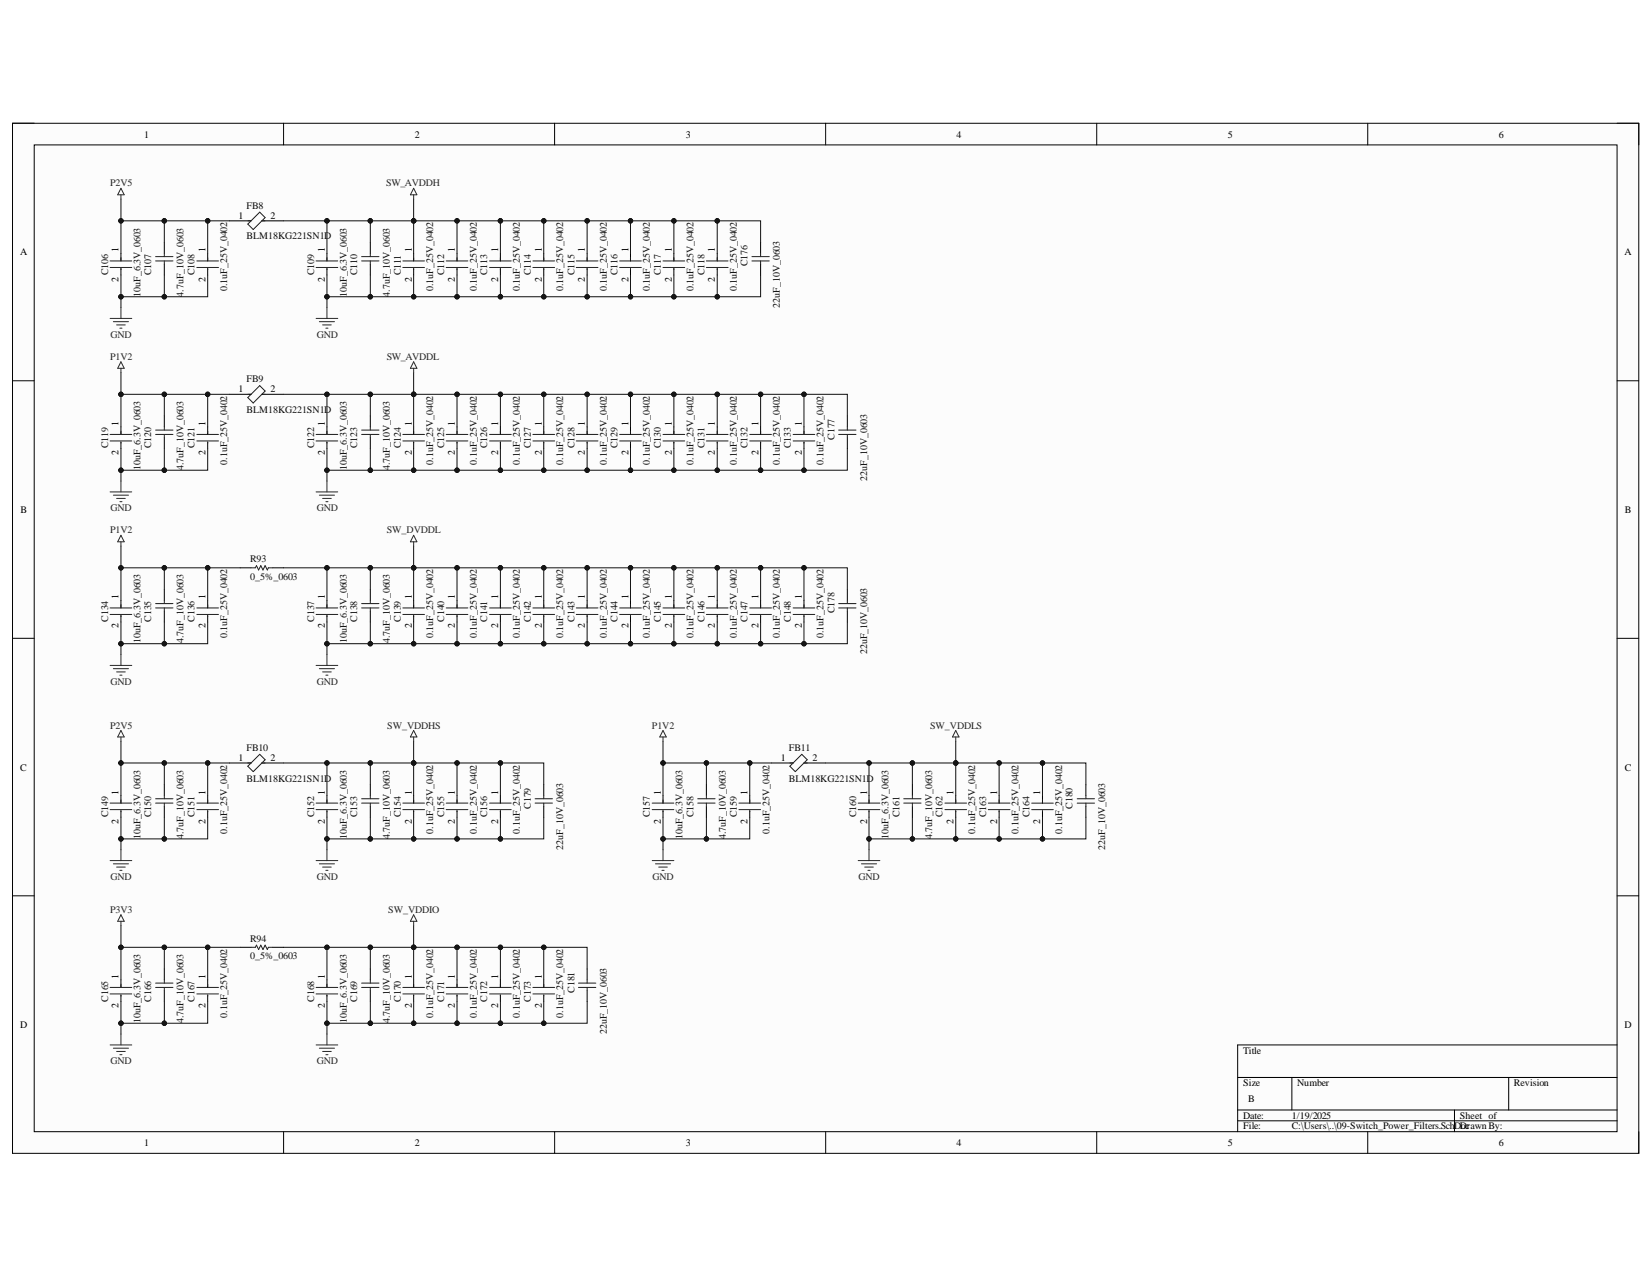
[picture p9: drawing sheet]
<svg xmlns="http://www.w3.org/2000/svg" width="279mm" height="216mm" viewBox="0 0 279 216" stroke-linecap="round" stroke-linejoin="round" font-family="sans-serif">
<defs><g id="words">
<g font-size="1.7">
<text x="24.4" y="23.3">1</text>
<text x="70.1" y="23.3">2</text>
<text x="116" y="23.3">3</text>
<text x="161.8" y="23.3">4</text>
<text x="207.6" y="23.3">5</text>
<text x="253.5" y="23.3">6</text>
<text x="40.4" y="37">1</text>
<text x="45.8" y="37">2</text>
<text x="3.4" y="43.1">A</text>
<text x="20.1" y="47.6" transform="rotate(-90 20.1 47.6)">2</text>
<text x="20.1" y="42.6" transform="rotate(-90 20.1 42.6)">1</text>
<text x="34.8" y="47.6" transform="rotate(-90 34.8 47.6)">2</text>
<text x="34.8" y="42.6" transform="rotate(-90 34.8 42.6)">1</text>
<text x="54.9" y="47.6" transform="rotate(-90 54.9 47.6)">2</text>
<text x="54.9" y="42.6" transform="rotate(-90 54.9 42.6)">1</text>
<text x="69.6" y="47.6" transform="rotate(-90 69.6 47.6)">2</text>
<text x="69.6" y="42.6" transform="rotate(-90 69.6 42.6)">1</text>
<text x="76.9" y="47.6" transform="rotate(-90 76.9 47.6)">2</text>
<text x="76.9" y="42.6" transform="rotate(-90 76.9 42.6)">1</text>
<text x="84.3" y="47.6" transform="rotate(-90 84.3 47.6)">2</text>
<text x="84.3" y="42.6" transform="rotate(-90 84.3 42.6)">1</text>
<text x="91.6" y="47.6" transform="rotate(-90 91.6 47.6)">2</text>
<text x="91.6" y="42.6" transform="rotate(-90 91.6 42.6)">1</text>
<text x="98.9" y="47.6" transform="rotate(-90 98.9 47.6)">2</text>
<text x="98.9" y="42.6" transform="rotate(-90 98.9 42.6)">1</text>
<text x="106.3" y="47.6" transform="rotate(-90 106.3 47.6)">2</text>
<text x="106.3" y="42.6" transform="rotate(-90 106.3 42.6)">1</text>
<text x="113.6" y="47.6" transform="rotate(-90 113.6 47.6)">2</text>
<text x="113.6" y="42.6" transform="rotate(-90 113.6 42.6)">1</text>
<text x="120.9" y="47.6" transform="rotate(-90 120.9 47.6)">2</text>
<text x="120.9" y="42.6" transform="rotate(-90 120.9 42.6)">1</text>
<text x="274.7" y="43.1">A</text>
<text x="20.1" y="72" transform="rotate(-90 20.1 72)">1</text>
<text x="34.8" y="72" transform="rotate(-90 34.8 72)">1</text>
<text x="40.4" y="66.3">1</text>
<text x="45.8" y="66.3">2</text>
<text x="54.9" y="72" transform="rotate(-90 54.9 72)">1</text>
<text x="69.6" y="72" transform="rotate(-90 69.6 72)">1</text>
<text x="76.9" y="72" transform="rotate(-90 76.9 72)">1</text>
<text x="84.3" y="72" transform="rotate(-90 84.3 72)">1</text>
<text x="91.6" y="72" transform="rotate(-90 91.6 72)">1</text>
<text x="98.9" y="72" transform="rotate(-90 98.9 72)">1</text>
<text x="106.3" y="72" transform="rotate(-90 106.3 72)">1</text>
<text x="113.6" y="72" transform="rotate(-90 113.6 72)">1</text>
<text x="120.9" y="72" transform="rotate(-90 120.9 72)">1</text>
<text x="128.3" y="72" transform="rotate(-90 128.3 72)">1</text>
<text x="135.6" y="72" transform="rotate(-90 135.6 72)">1</text>
<text x="20.1" y="77" transform="rotate(-90 20.1 77)">2</text>
<text x="34.8" y="77" transform="rotate(-90 34.8 77)">2</text>
<text x="54.9" y="77" transform="rotate(-90 54.9 77)">2</text>
<text x="69.6" y="77" transform="rotate(-90 69.6 77)">2</text>
<text x="76.9" y="77" transform="rotate(-90 76.9 77)">2</text>
<text x="84.3" y="77" transform="rotate(-90 84.3 77)">2</text>
<text x="91.6" y="77" transform="rotate(-90 91.6 77)">2</text>
<text x="98.9" y="77" transform="rotate(-90 98.9 77)">2</text>
<text x="106.3" y="77" transform="rotate(-90 106.3 77)">2</text>
<text x="113.6" y="77" transform="rotate(-90 113.6 77)">2</text>
<text x="120.9" y="77" transform="rotate(-90 120.9 77)">2</text>
<text x="128.3" y="77" transform="rotate(-90 128.3 77)">2</text>
<text x="135.6" y="77" transform="rotate(-90 135.6 77)">2</text>
<text x="3.5" y="86.7">B</text>
<text x="274.8" y="86.7">B</text>
<text x="20.1" y="101.3" transform="rotate(-90 20.1 101.3)">1</text>
<text x="34.8" y="101.3" transform="rotate(-90 34.8 101.3)">1</text>
<text x="54.9" y="101.3" transform="rotate(-90 54.9 101.3)">1</text>
<text x="69.6" y="101.3" transform="rotate(-90 69.6 101.3)">1</text>
<text x="76.9" y="101.3" transform="rotate(-90 76.9 101.3)">1</text>
<text x="84.3" y="101.3" transform="rotate(-90 84.3 101.3)">1</text>
<text x="91.6" y="101.3" transform="rotate(-90 91.6 101.3)">1</text>
<text x="98.9" y="101.3" transform="rotate(-90 98.9 101.3)">1</text>
<text x="106.3" y="101.3" transform="rotate(-90 106.3 101.3)">1</text>
<text x="113.6" y="101.3" transform="rotate(-90 113.6 101.3)">1</text>
<text x="120.9" y="101.3" transform="rotate(-90 120.9 101.3)">1</text>
<text x="128.3" y="101.3" transform="rotate(-90 128.3 101.3)">1</text>
<text x="135.6" y="101.3" transform="rotate(-90 135.6 101.3)">1</text>
<text x="20.1" y="106.3" transform="rotate(-90 20.1 106.3)">2</text>
<text x="34.8" y="106.3" transform="rotate(-90 34.8 106.3)">2</text>
<text x="54.9" y="106.3" transform="rotate(-90 54.9 106.3)">2</text>
<text x="69.6" y="106.3" transform="rotate(-90 69.6 106.3)">2</text>
<text x="76.9" y="106.3" transform="rotate(-90 76.9 106.3)">2</text>
<text x="84.3" y="106.3" transform="rotate(-90 84.3 106.3)">2</text>
<text x="91.6" y="106.3" transform="rotate(-90 91.6 106.3)">2</text>
<text x="98.9" y="106.3" transform="rotate(-90 98.9 106.3)">2</text>
<text x="106.3" y="106.3" transform="rotate(-90 106.3 106.3)">2</text>
<text x="113.6" y="106.3" transform="rotate(-90 113.6 106.3)">2</text>
<text x="120.9" y="106.3" transform="rotate(-90 120.9 106.3)">2</text>
<text x="128.3" y="106.3" transform="rotate(-90 128.3 106.3)">2</text>
<text x="135.6" y="106.3" transform="rotate(-90 135.6 106.3)">2</text>
<text x="3.4" y="130.3">C</text>
<text x="40.4" y="128.7">1</text>
<text x="45.8" y="128.7">2</text>
<text x="132.1" y="128.7">1</text>
<text x="137.4" y="128.7">2</text>
<text x="274.8" y="130.3">C</text>
<text x="20.1" y="134.3" transform="rotate(-90 20.1 134.3)">1</text>
<text x="34.8" y="134.3" transform="rotate(-90 34.8 134.3)">1</text>
<text x="54.9" y="134.3" transform="rotate(-90 54.9 134.3)">1</text>
<text x="69.6" y="134.3" transform="rotate(-90 69.6 134.3)">1</text>
<text x="76.9" y="134.3" transform="rotate(-90 76.9 134.3)">1</text>
<text x="84.3" y="134.3" transform="rotate(-90 84.3 134.3)">1</text>
<text x="111.8" y="134.3" transform="rotate(-90 111.8 134.3)">1</text>
<text x="126.4" y="134.3" transform="rotate(-90 126.4 134.3)">1</text>
<text x="146.6" y="134.3" transform="rotate(-90 146.6 134.3)">1</text>
<text x="161.3" y="134.3" transform="rotate(-90 161.3 134.3)">1</text>
<text x="168.6" y="134.3" transform="rotate(-90 168.6 134.3)">1</text>
<text x="175.9" y="134.3" transform="rotate(-90 175.9 134.3)">1</text>
<text x="20.1" y="139.3" transform="rotate(-90 20.1 139.3)">2</text>
<text x="34.8" y="139.3" transform="rotate(-90 34.8 139.3)">2</text>
<text x="54.9" y="139.3" transform="rotate(-90 54.9 139.3)">2</text>
<text x="69.6" y="139.3" transform="rotate(-90 69.6 139.3)">2</text>
<text x="76.9" y="139.3" transform="rotate(-90 76.9 139.3)">2</text>
<text x="84.3" y="139.3" transform="rotate(-90 84.3 139.3)">2</text>
<text x="111.8" y="139.3" transform="rotate(-90 111.8 139.3)">2</text>
<text x="126.4" y="139.3" transform="rotate(-90 126.4 139.3)">2</text>
<text x="146.6" y="139.3" transform="rotate(-90 146.6 139.3)">2</text>
<text x="161.3" y="139.3" transform="rotate(-90 161.3 139.3)">2</text>
<text x="168.6" y="139.3" transform="rotate(-90 168.6 139.3)">2</text>
<text x="175.9" y="139.3" transform="rotate(-90 175.9 139.3)">2</text>
<text x="20.1" y="165.5" transform="rotate(-90 20.1 165.5)">1</text>
<text x="34.8" y="165.5" transform="rotate(-90 34.8 165.5)">1</text>
<text x="54.9" y="165.5" transform="rotate(-90 54.9 165.5)">1</text>
<text x="69.6" y="165.5" transform="rotate(-90 69.6 165.5)">1</text>
<text x="76.9" y="165.5" transform="rotate(-90 76.9 165.5)">1</text>
<text x="84.3" y="165.5" transform="rotate(-90 84.3 165.5)">1</text>
<text x="91.6" y="165.5" transform="rotate(-90 91.6 165.5)">1</text>
<text x="3.4" y="173.8">D</text>
<text x="20.1" y="170.5" transform="rotate(-90 20.1 170.5)">2</text>
<text x="34.8" y="170.5" transform="rotate(-90 34.8 170.5)">2</text>
<text x="54.9" y="170.5" transform="rotate(-90 54.9 170.5)">2</text>
<text x="69.6" y="170.5" transform="rotate(-90 69.6 170.5)">2</text>
<text x="76.9" y="170.5" transform="rotate(-90 76.9 170.5)">2</text>
<text x="84.3" y="170.5" transform="rotate(-90 84.3 170.5)">2</text>
<text x="91.6" y="170.5" transform="rotate(-90 91.6 170.5)">2</text>
<text x="274.7" y="173.8">D</text>
<text x="210.3" y="178.2">Title</text>
<text x="210.3" y="183.7">Size</text>
<text x="219.4" y="183.7">Number</text>
<text x="256" y="183.7">Revision</text>
<text x="210.3" y="189.2">Date:</text>
<text x="210.3" y="190.9">File:</text>
<text x="211.1" y="186.4">B</text>
<text x="218.5" y="189.2">1/19/2025</text>
<text x="218.5" y="190.9">C:\Users\..\09-Switch_Power_Filters.SchDDrawnBy:</text>
<text x="246.9" y="189.2">Sheet of</text>
<text x="247.1" y="190.9">oc</text>
<text x="24.4" y="193.7">1</text>
<text x="70.1" y="193.7">2</text>
<text x="116" y="193.7">3</text>
<text x="161.8" y="193.7">4</text>
<text x="207.6" y="193.7">5</text>
<text x="253.5" y="193.7">6</text>
</g>
<g font-size="1.7" fill="#262626">
<text x="18.6" y="31.5">P2V5</text>
<text x="65.3" y="31.5">SW_AVDDH</text>
<text x="18.7" y="57.2">GND</text>
<text x="53.6" y="57.2">GND</text>
<text x="18.6" y="60.8">P1V2</text>
<text x="65.4" y="60.8">SW_AVDDL</text>
<text x="18.7" y="86.5">GND</text>
<text x="53.6" y="86.5">GND</text>
<text x="18.6" y="90.2">P1V2</text>
<text x="65.4" y="90.2">SW_DVDDL</text>
<text x="18.7" y="115.8">GND</text>
<text x="53.6" y="115.8">GND</text>
<text x="18.6" y="123.2">P2V5</text>
<text x="65.5" y="123.2">SW_VDDHS</text>
<text x="110.3" y="123.2">P1V2</text>
<text x="157.3" y="123.2">SW_VDDLS</text>
<text x="18.7" y="148.8">GND</text>
<text x="53.6" y="148.8">GND</text>
<text x="110.3" y="148.8">GND</text>
<text x="145.2" y="148.8">GND</text>
<text x="18.6" y="154.3">P3V3</text>
<text x="65.7" y="154.3">SW_VDDIO</text>
<text x="18.7" y="179.9">GND</text>
<text x="53.6" y="179.9">GND</text>
</g>
<g font-size="1.7" fill="#0e0e0e">
<text x="41.7" y="35.4">FB8</text>
<text x="41.7" y="40.4">BLM18KG221SN1D</text>
<text x="18.3" y="46.5" transform="rotate(-90 18.3 46.5)">C106</text>
<text x="25.6" y="46.5" transform="rotate(-90 25.6 46.5)">C107</text>
<text x="32.9" y="46.5" transform="rotate(-90 32.9 46.5)">C108</text>
<text x="53.1" y="46.5" transform="rotate(-90 53.1 46.5)">C109</text>
<text x="60.4" y="46.5" transform="rotate(-90 60.4 46.5)">C110</text>
<text x="67.8" y="46.5" transform="rotate(-90 67.8 46.5)">C111</text>
<text x="75.1" y="46.5" transform="rotate(-90 75.1 46.5)">C112</text>
<text x="82.4" y="46.5" transform="rotate(-90 82.4 46.5)">C113</text>
<text x="89.8" y="46.5" transform="rotate(-90 89.8 46.5)">C114</text>
<text x="97.1" y="46.5" transform="rotate(-90 97.1 46.5)">C115</text>
<text x="104.4" y="46.5" transform="rotate(-90 104.4 46.5)">C116</text>
<text x="111.8" y="46.5" transform="rotate(-90 111.8 46.5)">C117</text>
<text x="119.1" y="46.5" transform="rotate(-90 119.1 46.5)">C118</text>
<text x="126.4" y="45" transform="rotate(-90 126.4 45)">C176</text>
<text x="23.8" y="50.2" transform="rotate(-90 23.8 50.2)">10uF_6.3V_0603</text>
<text x="31.1" y="50.2" transform="rotate(-90 31.1 50.2)">4.7uF_10V_0603</text>
<text x="38.4" y="49.2" transform="rotate(-90 38.4 49.2)">0.1uF_25V_0402</text>
<text x="58.6" y="50.2" transform="rotate(-90 58.6 50.2)">10uF_6.3V_0603</text>
<text x="65.9" y="50.2" transform="rotate(-90 65.9 50.2)">4.7uF_10V_0603</text>
<text x="73.3" y="49.2" transform="rotate(-90 73.3 49.2)">0.1uF_25V_0402</text>
<text x="80.6" y="49.2" transform="rotate(-90 80.6 49.2)">0.1uF_25V_0402</text>
<text x="87.9" y="49.2" transform="rotate(-90 87.9 49.2)">0.1uF_25V_0402</text>
<text x="95.3" y="49.2" transform="rotate(-90 95.3 49.2)">0.1uF_25V_0402</text>
<text x="102.6" y="49.2" transform="rotate(-90 102.6 49.2)">0.1uF_25V_0402</text>
<text x="109.9" y="49.2" transform="rotate(-90 109.9 49.2)">0.1uF_25V_0402</text>
<text x="117.3" y="49.2" transform="rotate(-90 117.3 49.2)">0.1uF_25V_0402</text>
<text x="124.6" y="49.2" transform="rotate(-90 124.6 49.2)">0.1uF_25V_0402</text>
<text x="131.9" y="52" transform="rotate(-90 131.9 52)">22uF_10V_0603</text>
<text x="41.7" y="64.6">FB9</text>
<text x="41.7" y="69.8">BLM18KG221SN1D</text>
<text x="18.3" y="75.8" transform="rotate(-90 18.3 75.8)">C119</text>
<text x="25.6" y="75.8" transform="rotate(-90 25.6 75.8)">C120</text>
<text x="32.9" y="75.8" transform="rotate(-90 32.9 75.8)">C121</text>
<text x="53.1" y="75.8" transform="rotate(-90 53.1 75.8)">C122</text>
<text x="60.4" y="75.8" transform="rotate(-90 60.4 75.8)">C123</text>
<text x="67.8" y="75.8" transform="rotate(-90 67.8 75.8)">C124</text>
<text x="75.1" y="75.8" transform="rotate(-90 75.1 75.8)">C125</text>
<text x="82.4" y="75.8" transform="rotate(-90 82.4 75.8)">C126</text>
<text x="89.8" y="75.8" transform="rotate(-90 89.8 75.8)">C127</text>
<text x="97.1" y="75.8" transform="rotate(-90 97.1 75.8)">C128</text>
<text x="104.4" y="75.8" transform="rotate(-90 104.4 75.8)">C129</text>
<text x="111.8" y="75.8" transform="rotate(-90 111.8 75.8)">C130</text>
<text x="119.1" y="75.8" transform="rotate(-90 119.1 75.8)">C131</text>
<text x="126.4" y="75.8" transform="rotate(-90 126.4 75.8)">C132</text>
<text x="133.8" y="75.8" transform="rotate(-90 133.8 75.8)">C133</text>
<text x="141.1" y="74.4" transform="rotate(-90 141.1 74.4)">C177</text>
<text x="23.8" y="79.5" transform="rotate(-90 23.8 79.5)">10uF_6.3V_0603</text>
<text x="31.1" y="79.5" transform="rotate(-90 31.1 79.5)">4.7uF_10V_0603</text>
<text x="38.4" y="78.6" transform="rotate(-90 38.4 78.6)">0.1uF_25V_0402</text>
<text x="58.6" y="79.5" transform="rotate(-90 58.6 79.5)">10uF_6.3V_0603</text>
<text x="65.9" y="79.5" transform="rotate(-90 65.9 79.5)">4.7uF_10V_0603</text>
<text x="73.3" y="78.6" transform="rotate(-90 73.3 78.6)">0.1uF_25V_0402</text>
<text x="80.6" y="78.6" transform="rotate(-90 80.6 78.6)">0.1uF_25V_0402</text>
<text x="87.9" y="78.6" transform="rotate(-90 87.9 78.6)">0.1uF_25V_0402</text>
<text x="95.3" y="78.6" transform="rotate(-90 95.3 78.6)">0.1uF_25V_0402</text>
<text x="102.6" y="78.6" transform="rotate(-90 102.6 78.6)">0.1uF_25V_0402</text>
<text x="109.9" y="78.6" transform="rotate(-90 109.9 78.6)">0.1uF_25V_0402</text>
<text x="117.3" y="78.6" transform="rotate(-90 117.3 78.6)">0.1uF_25V_0402</text>
<text x="124.6" y="78.6" transform="rotate(-90 124.6 78.6)">0.1uF_25V_0402</text>
<text x="131.9" y="78.6" transform="rotate(-90 131.9 78.6)">0.1uF_25V_0402</text>
<text x="139.3" y="78.6" transform="rotate(-90 139.3 78.6)">0.1uF_25V_0402</text>
<text x="146.6" y="81.3" transform="rotate(-90 146.6 81.3)">22uF_10V_0603</text>
<text x="42.3" y="95.1">R93</text>
<text x="42.3" y="98">0_5%_0603</text>
<text x="18.3" y="105.2" transform="rotate(-90 18.3 105.2)">C134</text>
<text x="25.6" y="105.2" transform="rotate(-90 25.6 105.2)">C135</text>
<text x="32.9" y="105.2" transform="rotate(-90 32.9 105.2)">C136</text>
<text x="38.4" y="107.9" transform="rotate(-90 38.4 107.9)">0.1uF_25V_0402</text>
<text x="53.1" y="105.2" transform="rotate(-90 53.1 105.2)">C137</text>
<text x="60.4" y="105.2" transform="rotate(-90 60.4 105.2)">C138</text>
<text x="67.8" y="105.2" transform="rotate(-90 67.8 105.2)">C139</text>
<text x="73.3" y="107.9" transform="rotate(-90 73.3 107.9)">0.1uF_25V_0402</text>
<text x="75.1" y="105.2" transform="rotate(-90 75.1 105.2)">C140</text>
<text x="80.6" y="107.9" transform="rotate(-90 80.6 107.9)">0.1uF_25V_0402</text>
<text x="82.4" y="105.2" transform="rotate(-90 82.4 105.2)">C141</text>
<text x="87.9" y="107.9" transform="rotate(-90 87.9 107.9)">0.1uF_25V_0402</text>
<text x="89.8" y="105.2" transform="rotate(-90 89.8 105.2)">C142</text>
<text x="95.3" y="107.9" transform="rotate(-90 95.3 107.9)">0.1uF_25V_0402</text>
<text x="97.1" y="105.2" transform="rotate(-90 97.1 105.2)">C143</text>
<text x="102.6" y="107.9" transform="rotate(-90 102.6 107.9)">0.1uF_25V_0402</text>
<text x="104.4" y="105.2" transform="rotate(-90 104.4 105.2)">C144</text>
<text x="109.9" y="107.9" transform="rotate(-90 109.9 107.9)">0.1uF_25V_0402</text>
<text x="111.8" y="105.2" transform="rotate(-90 111.8 105.2)">C145</text>
<text x="117.3" y="107.9" transform="rotate(-90 117.3 107.9)">0.1uF_25V_0402</text>
<text x="119.1" y="105.2" transform="rotate(-90 119.1 105.2)">C146</text>
<text x="124.6" y="107.9" transform="rotate(-90 124.6 107.9)">0.1uF_25V_0402</text>
<text x="126.4" y="105.2" transform="rotate(-90 126.4 105.2)">C147</text>
<text x="131.9" y="107.9" transform="rotate(-90 131.9 107.9)">0.1uF_25V_0402</text>
<text x="133.8" y="105.2" transform="rotate(-90 133.8 105.2)">C148</text>
<text x="139.3" y="107.9" transform="rotate(-90 139.3 107.9)">0.1uF_25V_0402</text>
<text x="141.1" y="103.7" transform="rotate(-90 141.1 103.7)">C178</text>
<text x="23.8" y="108.8" transform="rotate(-90 23.8 108.8)">10uF_6.3V_0603</text>
<text x="31.1" y="108.8" transform="rotate(-90 31.1 108.8)">4.7uF_10V_0603</text>
<text x="58.6" y="108.8" transform="rotate(-90 58.6 108.8)">10uF_6.3V_0603</text>
<text x="65.9" y="108.8" transform="rotate(-90 65.9 108.8)">4.7uF_10V_0603</text>
<text x="146.6" y="110.7" transform="rotate(-90 146.6 110.7)">22uF_10V_0603</text>
<text x="41.7" y="127">FB10</text>
<text x="133.4" y="127">FB11</text>
<text x="41.7" y="132.1">BLM18KG221SN1D</text>
<text x="89.8" y="136.7" transform="rotate(-90 89.8 136.7)">C179</text>
<text x="133.4" y="132.1">BLM18KG221SN1D</text>
<text x="181.4" y="136.7" transform="rotate(-90 181.4 136.7)">C180</text>
<text x="18.3" y="138.1" transform="rotate(-90 18.3 138.1)">C149</text>
<text x="23.8" y="141.9" transform="rotate(-90 23.8 141.9)">10uF_6.3V_0603</text>
<text x="25.6" y="138.1" transform="rotate(-90 25.6 138.1)">C150</text>
<text x="31.1" y="141.9" transform="rotate(-90 31.1 141.9)">4.7uF_10V_0603</text>
<text x="32.9" y="138.1" transform="rotate(-90 32.9 138.1)">C151</text>
<text x="38.4" y="140.9" transform="rotate(-90 38.4 140.9)">0.1uF_25V_0402</text>
<text x="53.1" y="138.1" transform="rotate(-90 53.1 138.1)">C152</text>
<text x="58.6" y="141.9" transform="rotate(-90 58.6 141.9)">10uF_6.3V_0603</text>
<text x="60.4" y="138.1" transform="rotate(-90 60.4 138.1)">C153</text>
<text x="65.9" y="141.9" transform="rotate(-90 65.9 141.9)">4.7uF_10V_0603</text>
<text x="67.8" y="138.1" transform="rotate(-90 67.8 138.1)">C154</text>
<text x="73.3" y="140.9" transform="rotate(-90 73.3 140.9)">0.1uF_25V_0402</text>
<text x="75.1" y="138.1" transform="rotate(-90 75.1 138.1)">C155</text>
<text x="80.6" y="140.9" transform="rotate(-90 80.6 140.9)">0.1uF_25V_0402</text>
<text x="82.4" y="138.1" transform="rotate(-90 82.4 138.1)">C156</text>
<text x="87.9" y="140.9" transform="rotate(-90 87.9 140.9)">0.1uF_25V_0402</text>
<text x="95.3" y="143.6" transform="rotate(-90 95.3 143.6)">22uF_10V_0603</text>
<text x="109.9" y="138.1" transform="rotate(-90 109.9 138.1)">C157</text>
<text x="115.4" y="141.9" transform="rotate(-90 115.4 141.9)">10uF_6.3V_0603</text>
<text x="117.3" y="138.1" transform="rotate(-90 117.3 138.1)">C158</text>
<text x="122.8" y="141.9" transform="rotate(-90 122.8 141.9)">4.7uF_10V_0603</text>
<text x="124.6" y="138.1" transform="rotate(-90 124.6 138.1)">C159</text>
<text x="130.1" y="140.9" transform="rotate(-90 130.1 140.9)">0.1uF_25V_0402</text>
<text x="144.8" y="138.1" transform="rotate(-90 144.8 138.1)">C160</text>
<text x="150.3" y="141.9" transform="rotate(-90 150.3 141.9)">10uF_6.3V_0603</text>
<text x="152.1" y="138.1" transform="rotate(-90 152.1 138.1)">C161</text>
<text x="157.6" y="141.9" transform="rotate(-90 157.6 141.9)">4.7uF_10V_0603</text>
<text x="159.4" y="138.1" transform="rotate(-90 159.4 138.1)">C162</text>
<text x="164.9" y="140.9" transform="rotate(-90 164.9 140.9)">0.1uF_25V_0402</text>
<text x="166.8" y="138.1" transform="rotate(-90 166.8 138.1)">C163</text>
<text x="172.3" y="140.9" transform="rotate(-90 172.3 140.9)">0.1uF_25V_0402</text>
<text x="174.1" y="138.1" transform="rotate(-90 174.1 138.1)">C164</text>
<text x="179.6" y="140.9" transform="rotate(-90 179.6 140.9)">0.1uF_25V_0402</text>
<text x="186.9" y="143.6" transform="rotate(-90 186.9 143.6)">22uF_10V_0603</text>
<text x="42.3" y="159.3">R94</text>
<text x="42.3" y="162.2">0_5%_0603</text>
<text x="97.1" y="167.8" transform="rotate(-90 97.1 167.8)">C181</text>
<text x="18.3" y="169.4" transform="rotate(-90 18.3 169.4)">C165</text>
<text x="23.8" y="173" transform="rotate(-90 23.8 173)">10uF_6.3V_0603</text>
<text x="25.6" y="169.4" transform="rotate(-90 25.6 169.4)">C166</text>
<text x="31.1" y="173" transform="rotate(-90 31.1 173)">4.7uF_10V_0603</text>
<text x="32.9" y="169.4" transform="rotate(-90 32.9 169.4)">C167</text>
<text x="38.4" y="172.1" transform="rotate(-90 38.4 172.1)">0.1uF_25V_0402</text>
<text x="53.1" y="169.4" transform="rotate(-90 53.1 169.4)">C168</text>
<text x="58.6" y="173" transform="rotate(-90 58.6 173)">10uF_6.3V_0603</text>
<text x="60.4" y="169.4" transform="rotate(-90 60.4 169.4)">C169</text>
<text x="65.9" y="173" transform="rotate(-90 65.9 173)">4.7uF_10V_0603</text>
<text x="67.8" y="169.4" transform="rotate(-90 67.8 169.4)">C170</text>
<text x="73.3" y="172.1" transform="rotate(-90 73.3 172.1)">0.1uF_25V_0402</text>
<text x="75.1" y="169.4" transform="rotate(-90 75.1 169.4)">C171</text>
<text x="80.6" y="172.1" transform="rotate(-90 80.6 172.1)">0.1uF_25V_0402</text>
<text x="82.4" y="169.4" transform="rotate(-90 82.4 169.4)">C172</text>
<text x="87.9" y="172.1" transform="rotate(-90 87.9 172.1)">0.1uF_25V_0402</text>
<text x="89.8" y="169.4" transform="rotate(-90 89.8 169.4)">C173</text>
<text x="95.3" y="172.1" transform="rotate(-90 95.3 172.1)">0.1uF_25V_0402</text>
<text x="102.6" y="174.9" transform="rotate(-90 102.6 174.9)">22uF_10V_0603</text>
</g>
</g></defs>
<path d="M2.1 20.8h275.1v174.2h-275.1z" fill-rule="evenodd" fill="#fcfcfc"/>
<path d="M2.1 20.8h275.1v174.2h-275.1z" fill="none" stroke="#000" stroke-width=".17"/>
<path d="M5.8 24.5h267.7v166.8h-267.7z" fill-rule="evenodd" fill="#fcfcfc"/>
<g fill="none" stroke="#000" stroke-width=".17">
<path d="M2.1 20.8h3.7M5.8 24.5h267.7v166.8h-267.7zM38.8 37.3h3.7M44.3 37.3h3.7M48 20.8v3.7M93.8 20.8v3.7M139.6 20.8v3.7M185.5 20.8v3.7M231.3 20.8v3.7M273.5 20.8h3.7v3.7M20.5 42.8v1.3M20.5 45.4v1.1"/>
<path d="M27.8 41v1.8M27.8 44.7v1.8M35.1 42.8v1.3M35.1 45.4v1.1M55.3 42.8v1.3M55.3 45.4v1.1M62.6 41v1.8M62.6 44.7v1.8M70 42.8v1.3M70 45.4v1.1M2.1 64.4h3.7M273.5 64.4h3.7"/>
<path d="M2.1 107.9h3.7M273.5 107.9h3.7M2.1 151.5h3.7M273.5 151.5h3.7M273.5 176.7h-64.2v14.6M48 191.3v3.7M93.8 191.3v3.7M139.6 191.3v3.7M185.5 191.3v3.7M209.3 182.2h64.2M209.3 187.7h64.2M209.3 189.5h64.2"/>
<path d="M218.5 182.2v5.5M231.3 191.3v3.7M246 187.7v3.6M255.2 182.2v5.5M277.2 191.3v3.7"/>
</g>
<g fill="none" stroke="#1c1c1c" stroke-width=".17">
<path d="M41.9 37.3h.6M43.9 35.9l.9 .9-2 2-.9-.9zM44.3 37.3h.5M18.6 44.1h3.7M18.6 45.2h3.7M20.5 43.6v.5M20.5 45.4v.2M26.3 43.4h3M26.3 44.1h3M27.8 42.8v.6M27.8 44.1v.6M33.3 44.1h3.7"/>
<path d="M33.3 45.2h3.7M35.1 43.6v.5M35.1 45.4v.2M53.5 44.1h3.6M53.5 45.2h3.6M55.3 43.6v.5M55.3 45.4v.2M61.2 43.4h2.9M61.2 44.1h2.9M62.6 42.8v.6M62.6 44.1v.6M68.1 44.1h3.7"/>
<path d="M68.1 45.2h3.7M70 43.6v.5M70 45.4v.2"/>
</g>
<path d="M18.6 53.8h3.7M19.2 54.4h2.5M19.7 54.9h1.5M20.3 55.5h.3M20.5 52v1.8M53.5 53.8h3.6M54 54.4h2.6M54.6 54.9h1.4M55.1 55.5h.4M55.3 52v1.8" fill="none" stroke="#262626" stroke-width=".17"/>
<path d="M27.8 37.3v3.7" fill="none" stroke="#0e0e0e" stroke-width=".17"/>
<circle cx="27.8" cy="37.3" r=".37" fill="#0e0e0e"/>
<g fill="none" stroke="#0e0e0e" stroke-width=".17">
<path d="M35.1 37.3v5.5"/>
<circle cx="27.8" cy="37.3" r=".37"/>
</g>
<circle cx="35.1" cy="37.3" r=".37" fill="#0e0e0e"/>
<g fill="none" stroke="#0e0e0e" stroke-width=".17">
<path d="M27.8 46.5v3.7"/>
<circle cx="35.1" cy="37.3" r=".37"/>
</g>
<circle cx="27.8" cy="50.2" r=".37" fill="#0e0e0e"/>
<g fill="none" stroke="#0e0e0e" stroke-width=".17">
<path d="M62.6 37.3v3.7"/>
<circle cx="27.8" cy="50.2" r=".37"/>
</g>
<circle cx="62.6" cy="37.3" r=".37" fill="#0e0e0e"/>
<g fill="none" stroke="#0e0e0e" stroke-width=".17">
<path d="M55.3 37.3v5.5"/>
<circle cx="62.6" cy="37.3" r=".37"/>
</g>
<circle cx="55.3" cy="37.3" r=".37" fill="#0e0e0e"/>
<g fill="none" stroke="#0e0e0e" stroke-width=".17">
<path d="M62.6 46.5v3.7h-7.3"/>
<circle cx="55.3" cy="37.3" r=".37"/>
</g>
<circle cx="62.6" cy="50.2" r=".37" fill="#0e0e0e"/>
<circle cx="62.6" cy="50.2" r=".37" fill="none" stroke="#0e0e0e" stroke-width=".17"/>
<circle cx="55.3" cy="50.2" r=".37" fill="#0e0e0e"/>
<g fill="none" stroke="#0e0e0e" stroke-width=".17">
<path d="M70 46.5v3.7h-7.4"/>
<circle cx="55.3" cy="50.2" r=".37"/>
</g>
<circle cx="70" cy="50.2" r=".37" fill="#0e0e0e"/>
<circle cx="70" cy="50.2" r=".37" fill="none" stroke="#0e0e0e" stroke-width=".17"/>
<circle cx="62.6" cy="50.2" r=".37" fill="#0e0e0e"/>
<g fill="none" stroke="#0e0e0e" stroke-width=".17">
<path d="M70 33.7v3.6"/>
<circle cx="62.6" cy="50.2" r=".37"/>
</g>
<circle cx="70" cy="37.3" r=".37" fill="#0e0e0e"/>
<g fill="none" stroke="#0e0e0e" stroke-width=".17">
<path d="M35.1 46.5v3.7h-14.6"/>
<circle cx="70" cy="37.3" r=".37"/>
</g>
<circle cx="27.8" cy="50.2" r=".37" fill="#0e0e0e"/>
<circle cx="27.8" cy="50.2" r=".37" fill="none" stroke="#0e0e0e" stroke-width=".17"/>
<circle cx="20.5" cy="50.2" r=".37" fill="#0e0e0e"/>
<g fill="none" stroke="#0e0e0e" stroke-width=".17">
<path d="M20.5 37.3h18.3"/>
<circle cx="20.5" cy="50.2" r=".37"/>
</g>
<circle cx="35.1" cy="37.3" r=".37" fill="#0e0e0e"/>
<circle cx="35.1" cy="37.3" r=".37" fill="none" stroke="#0e0e0e" stroke-width=".17"/>
<circle cx="27.8" cy="37.3" r=".37" fill="#0e0e0e"/>
<circle cx="27.8" cy="37.3" r=".37" fill="none" stroke="#0e0e0e" stroke-width=".17"/>
<circle cx="20.5" cy="37.3" r=".37" fill="#0e0e0e"/>
<g fill="none" stroke="#0e0e0e" stroke-width=".17">
<path d="M48 37.3h22v5.5"/>
<circle cx="20.5" cy="37.3" r=".37"/>
</g>
<circle cx="55.3" cy="37.3" r=".37" fill="#0e0e0e"/>
<circle cx="55.3" cy="37.3" r=".37" fill="none" stroke="#0e0e0e" stroke-width=".17"/>
<circle cx="62.6" cy="37.3" r=".37" fill="#0e0e0e"/>
<circle cx="62.6" cy="37.3" r=".37" fill="none" stroke="#0e0e0e" stroke-width=".17"/>
<circle cx="70" cy="37.3" r=".37" fill="#0e0e0e"/>
<g fill="none" stroke="#0e0e0e" stroke-width=".17">
<path d="M20.5 46.5v5.5"/>
<circle cx="70" cy="37.3" r=".37"/>
</g>
<circle cx="20.5" cy="50.2" r=".37" fill="#0e0e0e"/>
<g fill="none" stroke="#0e0e0e" stroke-width=".17">
<path d="M20.5 33.7v9.1"/>
<circle cx="20.5" cy="50.2" r=".37"/>
</g>
<circle cx="20.5" cy="37.3" r=".37" fill="#0e0e0e"/>
<g fill="none" stroke="#0e0e0e" stroke-width=".17">
<path d="M55.3 46.5v5.5"/>
<circle cx="20.5" cy="37.3" r=".37"/>
</g>
<circle cx="55.3" cy="50.2" r=".37" fill="#0e0e0e"/>
<g fill="none" stroke="#0e0e0e" stroke-width=".17">
<path d="M70 37.3h51.3v5.5"/>
<circle cx="55.3" cy="50.2" r=".37"/>
</g>
<path d="M20.5 31.8l.5 1.1h-1.1zM20.5 32.9v.8M70 31.8l.5 1.1h-1.1zM70 32.9v.8" fill="none" stroke="#262626" stroke-width=".17"/>
<g fill="none" stroke="#000" stroke-width=".17">
<path d="M77.3 42.8v1.3M77.3 45.4v1.1M84.6 42.8v1.3M84.6 45.4v1.1M92 42.8v1.3M92 45.4v1.1M99.3 42.8v1.3M99.3 45.4v1.1M106.6 42.8v1.3M106.6 45.4v1.1M114 42.8v1.3M114 45.4v1.1"/>
<path d="M121.3 42.8v1.3M121.3 45.4v1.1"/>
</g>
<g fill="none" stroke="#1c1c1c" stroke-width=".17">
<path d="M75.5 44.1h3.6M75.5 45.2h3.6M77.3 43.6v.5M77.3 45.4v.2M82.8 44.1h3.7M82.8 45.2h3.7M84.6 43.6v.5M84.6 45.4v.2M90.1 44.1h3.7M90.1 45.2h3.7M92 43.6v.5M92 45.4v.2"/>
<path d="M97.5 44.1h3.6M97.5 45.2h3.6M99.3 43.6v.5M99.3 45.4v.2M104.8 44.1h3.7M104.8 45.2h3.7M106.6 43.6v.5M106.6 45.4v.2M112.1 44.1h3.7M112.1 45.2h3.7M114 43.6v.5M114 45.4v.2"/>
<path d="M119.5 44.1h3.6M119.5 45.2h3.6M121.3 43.6v.5M121.3 45.4v.2"/>
</g>
<circle cx="70" cy="37.3" r=".37" fill="#0e0e0e"/>
<circle cx="70" cy="37.3" r=".37" fill="none" stroke="#0e0e0e" stroke-width=".17"/>
<circle cx="77.3" cy="37.3" r=".37" fill="#0e0e0e"/>
<circle cx="77.3" cy="37.3" r=".37" fill="none" stroke="#0e0e0e" stroke-width=".17"/>
<circle cx="84.6" cy="37.3" r=".37" fill="#0e0e0e"/>
<circle cx="84.6" cy="37.3" r=".37" fill="none" stroke="#0e0e0e" stroke-width=".17"/>
<circle cx="92" cy="37.3" r=".37" fill="#0e0e0e"/>
<circle cx="92" cy="37.3" r=".37" fill="none" stroke="#0e0e0e" stroke-width=".17"/>
<circle cx="99.3" cy="37.3" r=".37" fill="#0e0e0e"/>
<circle cx="99.3" cy="37.3" r=".37" fill="none" stroke="#0e0e0e" stroke-width=".17"/>
<circle cx="106.6" cy="37.3" r=".37" fill="#0e0e0e"/>
<circle cx="106.6" cy="37.3" r=".37" fill="none" stroke="#0e0e0e" stroke-width=".17"/>
<circle cx="114" cy="37.3" r=".37" fill="#0e0e0e"/>
<circle cx="114" cy="37.3" r=".37" fill="none" stroke="#0e0e0e" stroke-width=".17"/>
<circle cx="121.3" cy="37.3" r=".37" fill="#0e0e0e"/>
<g fill="none" stroke="#0e0e0e" stroke-width=".17">
<path d="M114 37.3v5.5"/>
<circle cx="121.3" cy="37.3" r=".37"/>
</g>
<circle cx="114" cy="37.3" r=".37" fill="#0e0e0e"/>
<g fill="none" stroke="#0e0e0e" stroke-width=".17">
<path d="M106.6 37.3v5.5"/>
<circle cx="114" cy="37.3" r=".37"/>
</g>
<circle cx="106.6" cy="37.3" r=".37" fill="#0e0e0e"/>
<g fill="none" stroke="#0e0e0e" stroke-width=".17">
<path d="M99.3 37.3v5.5"/>
<circle cx="106.6" cy="37.3" r=".37"/>
</g>
<circle cx="99.3" cy="37.3" r=".37" fill="#0e0e0e"/>
<g fill="none" stroke="#0e0e0e" stroke-width=".17">
<path d="M92 37.3v5.5"/>
<circle cx="99.3" cy="37.3" r=".37"/>
</g>
<circle cx="92" cy="37.3" r=".37" fill="#0e0e0e"/>
<g fill="none" stroke="#0e0e0e" stroke-width=".17">
<path d="M84.6 37.3v5.5"/>
<circle cx="92" cy="37.3" r=".37"/>
</g>
<circle cx="84.6" cy="37.3" r=".37" fill="#0e0e0e"/>
<g fill="none" stroke="#0e0e0e" stroke-width=".17">
<path d="M77.3 37.3v5.5"/>
<circle cx="84.6" cy="37.3" r=".37"/>
</g>
<circle cx="77.3" cy="37.3" r=".37" fill="#0e0e0e"/>
<g fill="none" stroke="#0e0e0e" stroke-width=".17">
<path d="M121.3 46.5v3.7h-51.3"/>
<circle cx="77.3" cy="37.3" r=".37"/>
</g>
<circle cx="70" cy="50.2" r=".37" fill="#0e0e0e"/>
<circle cx="70" cy="50.2" r=".37" fill="none" stroke="#0e0e0e" stroke-width=".17"/>
<circle cx="77.3" cy="50.2" r=".37" fill="#0e0e0e"/>
<circle cx="77.3" cy="50.2" r=".37" fill="none" stroke="#0e0e0e" stroke-width=".17"/>
<circle cx="84.6" cy="50.2" r=".37" fill="#0e0e0e"/>
<circle cx="84.6" cy="50.2" r=".37" fill="none" stroke="#0e0e0e" stroke-width=".17"/>
<circle cx="92" cy="50.2" r=".37" fill="#0e0e0e"/>
<circle cx="92" cy="50.2" r=".37" fill="none" stroke="#0e0e0e" stroke-width=".17"/>
<circle cx="99.3" cy="50.2" r=".37" fill="#0e0e0e"/>
<circle cx="99.3" cy="50.2" r=".37" fill="none" stroke="#0e0e0e" stroke-width=".17"/>
<circle cx="106.6" cy="50.2" r=".37" fill="#0e0e0e"/>
<circle cx="106.6" cy="50.2" r=".37" fill="none" stroke="#0e0e0e" stroke-width=".17"/>
<circle cx="114" cy="50.2" r=".37" fill="#0e0e0e"/>
<circle cx="114" cy="50.2" r=".37" fill="none" stroke="#0e0e0e" stroke-width=".17"/>
<circle cx="121.3" cy="50.2" r=".37" fill="#0e0e0e"/>
<g fill="none" stroke="#0e0e0e" stroke-width=".17">
<path d="M114 46.5v3.7"/>
<circle cx="121.3" cy="50.2" r=".37"/>
</g>
<circle cx="114" cy="50.2" r=".37" fill="#0e0e0e"/>
<g fill="none" stroke="#0e0e0e" stroke-width=".17">
<path d="M106.6 46.5v3.7"/>
<circle cx="114" cy="50.2" r=".37"/>
</g>
<circle cx="106.6" cy="50.2" r=".37" fill="#0e0e0e"/>
<g fill="none" stroke="#0e0e0e" stroke-width=".17">
<path d="M99.3 46.5v3.7"/>
<circle cx="106.6" cy="50.2" r=".37"/>
</g>
<circle cx="99.3" cy="50.2" r=".37" fill="#0e0e0e"/>
<g fill="none" stroke="#0e0e0e" stroke-width=".17">
<path d="M92 46.5v3.7"/>
<circle cx="99.3" cy="50.2" r=".37"/>
</g>
<circle cx="92" cy="50.2" r=".37" fill="#0e0e0e"/>
<g fill="none" stroke="#0e0e0e" stroke-width=".17">
<path d="M84.6 46.5v3.7"/>
<circle cx="92" cy="50.2" r=".37"/>
</g>
<circle cx="84.6" cy="50.2" r=".37" fill="#0e0e0e"/>
<g fill="none" stroke="#0e0e0e" stroke-width=".17">
<path d="M77.3 46.5v3.7"/>
<circle cx="84.6" cy="50.2" r=".37"/>
</g>
<circle cx="77.3" cy="50.2" r=".37" fill="#0e0e0e"/>
<g fill="none" stroke="#0e0e0e" stroke-width=".17">
<path d="M27.8 66.7v3.6"/>
<circle cx="77.3" cy="50.2" r=".37"/>
</g>
<g fill="none" stroke="#000" stroke-width=".17">
<path d="M20.5 72.2v1.2M20.5 74.7v1.1M27.8 70.3v1.9M27.8 74v1.8M35.1 72.2v1.2M35.1 74.7v1.1M38.8 66.7h3.7M44.3 66.7h3.7M55.3 72.2v1.2M55.3 74.7v1.1M62.6 70.3v1.9M62.6 74v1.8"/>
<path d="M70 72.2v1.2M70 74.7v1.1"/>
</g>
<g fill="none" stroke="#1c1c1c" stroke-width=".17">
<path d="M18.6 73.4h3.7M18.6 74.5h3.7M20.5 72.9v.5M20.5 74.7v.2M26.3 72.7h3M26.3 73.4h3M27.8 72.2v.5M27.8 73.4v.6M33.3 73.4h3.7M33.3 74.5h3.7M35.1 72.9v.5M35.1 74.7v.2"/>
<path d="M41.9 67.2l2-2 .9 .9-2 2zM41.9 66.7h.6M44.3 66.7h.5M53.5 73.4h3.6M53.5 74.5h3.6M55.3 72.9v.5M55.3 74.7v.2M61.2 72.7h2.9M61.2 73.4h2.9M62.6 72.2v.5M62.6 73.4v.6M68.1 73.4h3.7"/>
<path d="M68.1 74.5h3.7M70 72.9v.5M70 74.7v.2"/>
</g>
<path d="M18.6 83.2h3.7M19.2 83.7h2.5M19.7 84.3h1.5M20.3 84.8h.3M20.5 81.3v1.9M53.5 83.2h3.6M54 83.7h2.6M54.6 84.3h1.4M55.1 84.8h.4M55.3 81.3v1.9" fill="none" stroke="#262626" stroke-width=".17"/>
<circle cx="27.8" cy="66.7" r=".37" fill="#0e0e0e"/>
<g fill="none" stroke="#0e0e0e" stroke-width=".17">
<path d="M35.1 66.7v5.5"/>
<circle cx="27.8" cy="66.7" r=".37"/>
</g>
<circle cx="35.1" cy="66.7" r=".37" fill="#0e0e0e"/>
<g fill="none" stroke="#0e0e0e" stroke-width=".17">
<path d="M27.8 75.8v3.7"/>
<circle cx="35.1" cy="66.7" r=".37"/>
</g>
<circle cx="27.8" cy="79.5" r=".37" fill="#0e0e0e"/>
<g fill="none" stroke="#0e0e0e" stroke-width=".17">
<path d="M62.6 66.7v3.6"/>
<circle cx="27.8" cy="79.5" r=".37"/>
</g>
<circle cx="62.6" cy="66.7" r=".37" fill="#0e0e0e"/>
<g fill="none" stroke="#0e0e0e" stroke-width=".17">
<path d="M55.3 66.7v5.5"/>
<circle cx="62.6" cy="66.7" r=".37"/>
</g>
<circle cx="55.3" cy="66.7" r=".37" fill="#0e0e0e"/>
<g fill="none" stroke="#0e0e0e" stroke-width=".17">
<path d="M62.6 75.8v3.7h-7.3"/>
<circle cx="55.3" cy="66.7" r=".37"/>
</g>
<circle cx="62.6" cy="79.5" r=".37" fill="#0e0e0e"/>
<circle cx="62.6" cy="79.5" r=".37" fill="none" stroke="#0e0e0e" stroke-width=".17"/>
<circle cx="55.3" cy="79.5" r=".37" fill="#0e0e0e"/>
<g fill="none" stroke="#0e0e0e" stroke-width=".17">
<path d="M70 75.8v3.7h-7.4"/>
<circle cx="55.3" cy="79.5" r=".37"/>
</g>
<circle cx="70" cy="79.5" r=".37" fill="#0e0e0e"/>
<circle cx="70" cy="79.5" r=".37" fill="none" stroke="#0e0e0e" stroke-width=".17"/>
<circle cx="62.6" cy="79.5" r=".37" fill="#0e0e0e"/>
<g fill="none" stroke="#0e0e0e" stroke-width=".17">
<path d="M70 63v3.7"/>
<circle cx="62.6" cy="79.5" r=".37"/>
</g>
<circle cx="70" cy="66.7" r=".37" fill="#0e0e0e"/>
<g fill="none" stroke="#0e0e0e" stroke-width=".17">
<path d="M35.1 75.8v3.7h-14.6"/>
<circle cx="70" cy="66.7" r=".37"/>
</g>
<circle cx="27.8" cy="79.5" r=".37" fill="#0e0e0e"/>
<circle cx="27.8" cy="79.5" r=".37" fill="none" stroke="#0e0e0e" stroke-width=".17"/>
<circle cx="20.5" cy="79.5" r=".37" fill="#0e0e0e"/>
<g fill="none" stroke="#0e0e0e" stroke-width=".17">
<path d="M20.5 66.7h18.3"/>
<circle cx="20.5" cy="79.5" r=".37"/>
</g>
<circle cx="35.1" cy="66.7" r=".37" fill="#0e0e0e"/>
<circle cx="35.1" cy="66.7" r=".37" fill="none" stroke="#0e0e0e" stroke-width=".17"/>
<circle cx="27.8" cy="66.7" r=".37" fill="#0e0e0e"/>
<circle cx="27.8" cy="66.7" r=".37" fill="none" stroke="#0e0e0e" stroke-width=".17"/>
<circle cx="20.5" cy="66.7" r=".37" fill="#0e0e0e"/>
<g fill="none" stroke="#0e0e0e" stroke-width=".17">
<path d="M48 66.7h22v5.5"/>
<circle cx="20.5" cy="66.7" r=".37"/>
</g>
<circle cx="55.3" cy="66.7" r=".37" fill="#0e0e0e"/>
<circle cx="55.3" cy="66.7" r=".37" fill="none" stroke="#0e0e0e" stroke-width=".17"/>
<circle cx="62.6" cy="66.7" r=".37" fill="#0e0e0e"/>
<circle cx="62.6" cy="66.7" r=".37" fill="none" stroke="#0e0e0e" stroke-width=".17"/>
<circle cx="70" cy="66.7" r=".37" fill="#0e0e0e"/>
<g fill="none" stroke="#0e0e0e" stroke-width=".17">
<path d="M20.5 75.8v5.5"/>
<circle cx="70" cy="66.7" r=".37"/>
</g>
<circle cx="20.5" cy="79.5" r=".37" fill="#0e0e0e"/>
<g fill="none" stroke="#0e0e0e" stroke-width=".17">
<path d="M20.5 63v9.2"/>
<circle cx="20.5" cy="79.5" r=".37"/>
</g>
<circle cx="20.5" cy="66.7" r=".37" fill="#0e0e0e"/>
<g fill="none" stroke="#0e0e0e" stroke-width=".17">
<path d="M55.3 75.8v5.5"/>
<circle cx="20.5" cy="66.7" r=".37"/>
</g>
<circle cx="55.3" cy="79.5" r=".37" fill="#0e0e0e"/>
<g fill="none" stroke="#0e0e0e" stroke-width=".17">
<path d="M70 66.7h51.3v5.5"/>
<circle cx="55.3" cy="79.5" r=".37"/>
</g>
<path d="M20.5 61.2l.5 1.1h-1.1zM20.5 62.3v.7M70 61.2l.5 1.1h-1.1zM70 62.3v.7" fill="none" stroke="#262626" stroke-width=".17"/>
<g fill="none" stroke="#000" stroke-width=".17">
<path d="M77.3 72.2v1.2M77.3 74.7v1.1M84.6 72.2v1.2M84.6 74.7v1.1M92 72.2v1.2M92 74.7v1.1M99.3 72.2v1.2M99.3 74.7v1.1M106.6 72.2v1.2M106.6 74.7v1.1M114 72.2v1.2M114 74.7v1.1"/>
<path d="M121.3 72.2v1.2M121.3 74.7v1.1"/>
</g>
<g fill="none" stroke="#1c1c1c" stroke-width=".17">
<path d="M75.5 73.4h3.6M75.5 74.5h3.6M77.3 72.9v.5M77.3 74.7v.2M82.8 73.4h3.7M82.8 74.5h3.7M84.6 72.9v.5M84.6 74.7v.2M90.1 73.4h3.7M90.1 74.5h3.7M92 72.9v.5M92 74.7v.2"/>
<path d="M97.5 73.4h3.6M97.5 74.5h3.6M99.3 72.9v.5M99.3 74.7v.2M104.8 73.4h3.7M104.8 74.5h3.7M106.6 72.9v.5M106.6 74.7v.2M112.1 73.4h3.7M112.1 74.5h3.7M114 72.9v.5M114 74.7v.2"/>
<path d="M119.5 73.4h3.6M119.5 74.5h3.6M121.3 72.9v.5M121.3 74.7v.2"/>
</g>
<circle cx="70" cy="66.7" r=".37" fill="#0e0e0e"/>
<circle cx="70" cy="66.7" r=".37" fill="none" stroke="#0e0e0e" stroke-width=".17"/>
<circle cx="77.3" cy="66.7" r=".37" fill="#0e0e0e"/>
<circle cx="77.3" cy="66.7" r=".37" fill="none" stroke="#0e0e0e" stroke-width=".17"/>
<circle cx="84.6" cy="66.7" r=".37" fill="#0e0e0e"/>
<circle cx="84.6" cy="66.7" r=".37" fill="none" stroke="#0e0e0e" stroke-width=".17"/>
<circle cx="92" cy="66.7" r=".37" fill="#0e0e0e"/>
<circle cx="92" cy="66.7" r=".37" fill="none" stroke="#0e0e0e" stroke-width=".17"/>
<circle cx="99.3" cy="66.7" r=".37" fill="#0e0e0e"/>
<circle cx="99.3" cy="66.7" r=".37" fill="none" stroke="#0e0e0e" stroke-width=".17"/>
<circle cx="106.6" cy="66.7" r=".37" fill="#0e0e0e"/>
<circle cx="106.6" cy="66.7" r=".37" fill="none" stroke="#0e0e0e" stroke-width=".17"/>
<circle cx="114" cy="66.7" r=".37" fill="#0e0e0e"/>
<circle cx="114" cy="66.7" r=".37" fill="none" stroke="#0e0e0e" stroke-width=".17"/>
<circle cx="121.3" cy="66.7" r=".37" fill="#0e0e0e"/>
<g fill="none" stroke="#0e0e0e" stroke-width=".17">
<path d="M114 66.7v5.5"/>
<circle cx="121.3" cy="66.7" r=".37"/>
</g>
<circle cx="114" cy="66.7" r=".37" fill="#0e0e0e"/>
<g fill="none" stroke="#0e0e0e" stroke-width=".17">
<path d="M106.6 66.7v5.5"/>
<circle cx="114" cy="66.7" r=".37"/>
</g>
<circle cx="106.6" cy="66.7" r=".37" fill="#0e0e0e"/>
<g fill="none" stroke="#0e0e0e" stroke-width=".17">
<path d="M99.3 66.7v5.5"/>
<circle cx="106.6" cy="66.7" r=".37"/>
</g>
<circle cx="99.3" cy="66.7" r=".37" fill="#0e0e0e"/>
<g fill="none" stroke="#0e0e0e" stroke-width=".17">
<path d="M92 66.7v5.5"/>
<circle cx="99.3" cy="66.7" r=".37"/>
</g>
<circle cx="92" cy="66.7" r=".37" fill="#0e0e0e"/>
<g fill="none" stroke="#0e0e0e" stroke-width=".17">
<path d="M84.6 66.7v5.5"/>
<circle cx="92" cy="66.7" r=".37"/>
</g>
<circle cx="84.6" cy="66.7" r=".37" fill="#0e0e0e"/>
<g fill="none" stroke="#0e0e0e" stroke-width=".17">
<path d="M77.3 66.7v5.5"/>
<circle cx="84.6" cy="66.7" r=".37"/>
</g>
<circle cx="77.3" cy="66.7" r=".37" fill="#0e0e0e"/>
<g fill="none" stroke="#0e0e0e" stroke-width=".17">
<path d="M121.3 75.8v3.7h-51.3"/>
<circle cx="77.3" cy="66.7" r=".37"/>
</g>
<circle cx="70" cy="79.5" r=".37" fill="#0e0e0e"/>
<circle cx="70" cy="79.5" r=".37" fill="none" stroke="#0e0e0e" stroke-width=".17"/>
<circle cx="77.3" cy="79.5" r=".37" fill="#0e0e0e"/>
<circle cx="77.3" cy="79.5" r=".37" fill="none" stroke="#0e0e0e" stroke-width=".17"/>
<circle cx="84.6" cy="79.5" r=".37" fill="#0e0e0e"/>
<circle cx="84.6" cy="79.5" r=".37" fill="none" stroke="#0e0e0e" stroke-width=".17"/>
<circle cx="92" cy="79.5" r=".37" fill="#0e0e0e"/>
<circle cx="92" cy="79.5" r=".37" fill="none" stroke="#0e0e0e" stroke-width=".17"/>
<circle cx="99.3" cy="79.5" r=".37" fill="#0e0e0e"/>
<circle cx="99.3" cy="79.5" r=".37" fill="none" stroke="#0e0e0e" stroke-width=".17"/>
<circle cx="106.6" cy="79.5" r=".37" fill="#0e0e0e"/>
<circle cx="106.6" cy="79.5" r=".37" fill="none" stroke="#0e0e0e" stroke-width=".17"/>
<circle cx="114" cy="79.5" r=".37" fill="#0e0e0e"/>
<circle cx="114" cy="79.5" r=".37" fill="none" stroke="#0e0e0e" stroke-width=".17"/>
<circle cx="121.3" cy="79.5" r=".37" fill="#0e0e0e"/>
<g fill="none" stroke="#0e0e0e" stroke-width=".17">
<path d="M114 75.8v3.7"/>
<circle cx="121.3" cy="79.5" r=".37"/>
</g>
<circle cx="114" cy="79.5" r=".37" fill="#0e0e0e"/>
<g fill="none" stroke="#0e0e0e" stroke-width=".17">
<path d="M106.6 75.8v3.7"/>
<circle cx="114" cy="79.5" r=".37"/>
</g>
<circle cx="106.6" cy="79.5" r=".37" fill="#0e0e0e"/>
<g fill="none" stroke="#0e0e0e" stroke-width=".17">
<path d="M99.3 75.8v3.7"/>
<circle cx="106.6" cy="79.5" r=".37"/>
</g>
<circle cx="99.3" cy="79.5" r=".37" fill="#0e0e0e"/>
<g fill="none" stroke="#0e0e0e" stroke-width=".17">
<path d="M92 75.8v3.7"/>
<circle cx="99.3" cy="79.5" r=".37"/>
</g>
<circle cx="92" cy="79.5" r=".37" fill="#0e0e0e"/>
<g fill="none" stroke="#0e0e0e" stroke-width=".17">
<path d="M84.6 75.8v3.7"/>
<circle cx="92" cy="79.5" r=".37"/>
</g>
<circle cx="84.6" cy="79.5" r=".37" fill="#0e0e0e"/>
<g fill="none" stroke="#0e0e0e" stroke-width=".17">
<path d="M77.3 75.8v3.7"/>
<circle cx="84.6" cy="79.5" r=".37"/>
</g>
<circle cx="77.3" cy="79.5" r=".37" fill="#0e0e0e"/>
<g fill="none" stroke="#0e0e0e" stroke-width=".17">
<path d="M121.3 66.7h14.7v5.5"/>
<circle cx="77.3" cy="79.5" r=".37"/>
</g>
<path d="M128.6 72.2v1.2M128.6 74.7v1.1M136 72.2v1.2M136 74.7v1.1" fill="none" stroke="#000" stroke-width=".17"/>
<path d="M126.8 73.4h3.7M126.8 74.5h3.7M128.6 72.9v.5M128.6 74.7v.2M134.1 73.4h3.7M134.1 74.5h3.7M136 72.9v.5M136 74.7v.2" fill="none" stroke="#1c1c1c" stroke-width=".17"/>
<circle cx="121.3" cy="66.7" r=".37" fill="#0e0e0e"/>
<circle cx="121.3" cy="66.7" r=".37" fill="none" stroke="#0e0e0e" stroke-width=".17"/>
<circle cx="128.6" cy="66.7" r=".37" fill="#0e0e0e"/>
<circle cx="128.6" cy="66.7" r=".37" fill="none" stroke="#0e0e0e" stroke-width=".17"/>
<circle cx="136" cy="66.7" r=".37" fill="#0e0e0e"/>
<g fill="none" stroke="#0e0e0e" stroke-width=".17">
<path d="M128.6 66.7v5.5"/>
<circle cx="136" cy="66.7" r=".37"/>
</g>
<circle cx="128.6" cy="66.7" r=".37" fill="#0e0e0e"/>
<g fill="none" stroke="#0e0e0e" stroke-width=".17">
<path d="M136 75.8v3.7h-14.7"/>
<circle cx="128.6" cy="66.7" r=".37"/>
</g>
<circle cx="121.3" cy="79.5" r=".37" fill="#0e0e0e"/>
<circle cx="121.3" cy="79.5" r=".37" fill="none" stroke="#0e0e0e" stroke-width=".17"/>
<circle cx="128.6" cy="79.5" r=".37" fill="#0e0e0e"/>
<circle cx="128.6" cy="79.5" r=".37" fill="none" stroke="#0e0e0e" stroke-width=".17"/>
<circle cx="136" cy="79.5" r=".37" fill="#0e0e0e"/>
<g fill="none" stroke="#0e0e0e" stroke-width=".17">
<path d="M128.6 75.8v3.7"/>
<circle cx="136" cy="79.5" r=".37"/>
</g>
<circle cx="128.6" cy="79.5" r=".37" fill="#0e0e0e"/>
<g fill="none" stroke="#0e0e0e" stroke-width=".17">
<path d="M27.8 96v3.7"/>
<circle cx="128.6" cy="79.5" r=".37"/>
</g>
<path d="M27.8 99.7v1.8M62.6 99.7v1.8M20.5 101.5v1.3M20.5 104.1v1.1M27.8 103.3v1.9M35.1 101.5v1.3M35.1 104.1v1.1M55.3 101.5v1.3M55.3 104.1v1.1M62.6 103.3v1.9M70 101.5v1.3M70 104.1v1.1" fill="none" stroke="#000" stroke-width=".17"/>
<g fill="none" stroke="#1c1c1c" stroke-width=".17">
<path d="M18.6 102.8h3.7M18.6 103.9h3.7M20.5 102.2v.6M20.5 104.1v.1M26.3 102h3M26.3 102.8h3M27.8 101.5v.5M27.8 102.8v.5M33.3 102.8h3.7M33.3 103.9h3.7M35.1 102.2v.6M35.1 104.1v.1"/>
<path d="M53.5 102.8h3.6M53.5 103.9h3.6M55.3 102.2v.6M55.3 104.1v.1M61.2 102h2.9M61.2 102.8h2.9M62.6 101.5v.5M62.6 102.8v.5M68.1 102.8h3.7M68.1 103.9h3.7M70 102.2v.6M70 104.1v.1"/>
</g>
<path d="M18.6 112.5h3.7M19.2 113.1h2.5M19.7 113.6h1.5M20.3 114.2h.3M20.5 110.7v1.8M53.5 112.5h3.6M54 113.1h2.6M54.6 113.6h1.4M55.1 114.2h.4M55.3 110.7v1.8" fill="none" stroke="#262626" stroke-width=".17"/>
<circle cx="27.8" cy="96" r=".37" fill="#0e0e0e"/>
<g fill="none" stroke="#0e0e0e" stroke-width=".17">
<path d="M35.1 96v5.5"/>
<circle cx="27.8" cy="96" r=".37"/>
</g>
<circle cx="35.1" cy="96" r=".37" fill="#0e0e0e"/>
<g fill="none" stroke="#0e0e0e" stroke-width=".17">
<path d="M27.8 105.2v3.6"/>
<circle cx="35.1" cy="96" r=".37"/>
</g>
<circle cx="27.8" cy="108.8" r=".37" fill="#0e0e0e"/>
<g fill="none" stroke="#0e0e0e" stroke-width=".17">
<path d="M62.6 96v3.7"/>
<circle cx="27.8" cy="108.8" r=".37"/>
</g>
<circle cx="62.6" cy="96" r=".37" fill="#0e0e0e"/>
<g fill="none" stroke="#0e0e0e" stroke-width=".17">
<path d="M55.3 96v5.5"/>
<circle cx="62.6" cy="96" r=".37"/>
</g>
<circle cx="55.3" cy="96" r=".37" fill="#0e0e0e"/>
<g fill="none" stroke="#0e0e0e" stroke-width=".17">
<path d="M62.6 105.2v3.6h-7.3"/>
<circle cx="55.3" cy="96" r=".37"/>
</g>
<circle cx="62.6" cy="108.8" r=".37" fill="#0e0e0e"/>
<circle cx="62.6" cy="108.8" r=".37" fill="none" stroke="#0e0e0e" stroke-width=".17"/>
<circle cx="55.3" cy="108.8" r=".37" fill="#0e0e0e"/>
<g fill="none" stroke="#0e0e0e" stroke-width=".17">
<path d="M70 105.2v3.6h-7.4"/>
<circle cx="55.3" cy="108.8" r=".37"/>
</g>
<circle cx="70" cy="108.8" r=".37" fill="#0e0e0e"/>
<circle cx="70" cy="108.8" r=".37" fill="none" stroke="#0e0e0e" stroke-width=".17"/>
<circle cx="62.6" cy="108.8" r=".37" fill="#0e0e0e"/>
<g fill="none" stroke="#0e0e0e" stroke-width=".17">
<path d="M70 92.3v3.7"/>
<circle cx="62.6" cy="108.8" r=".37"/>
</g>
<circle cx="70" cy="96" r=".37" fill="#0e0e0e"/>
<g fill="none" stroke="#0e0e0e" stroke-width=".17">
<path d="M35.1 105.2v3.6h-14.6"/>
<circle cx="70" cy="96" r=".37"/>
</g>
<circle cx="27.8" cy="108.8" r=".37" fill="#0e0e0e"/>
<circle cx="27.8" cy="108.8" r=".37" fill="none" stroke="#0e0e0e" stroke-width=".17"/>
<circle cx="20.5" cy="108.8" r=".37" fill="#0e0e0e"/>
<g fill="none" stroke="#0e0e0e" stroke-width=".17">
<path d="M48 96h22v5.5"/>
<circle cx="20.5" cy="108.8" r=".37"/>
</g>
<circle cx="55.3" cy="96" r=".37" fill="#0e0e0e"/>
<circle cx="55.3" cy="96" r=".37" fill="none" stroke="#0e0e0e" stroke-width=".17"/>
<circle cx="62.6" cy="96" r=".37" fill="#0e0e0e"/>
<circle cx="62.6" cy="96" r=".37" fill="none" stroke="#0e0e0e" stroke-width=".17"/>
<circle cx="70" cy="96" r=".37" fill="#0e0e0e"/>
<g fill="none" stroke="#0e0e0e" stroke-width=".17">
<path d="M20.5 105.2v5.5"/>
<circle cx="70" cy="96" r=".37"/>
</g>
<circle cx="20.5" cy="108.8" r=".37" fill="#0e0e0e"/>
<g fill="none" stroke="#0e0e0e" stroke-width=".17">
<path d="M20.5 92.3v9.2"/>
<circle cx="20.5" cy="108.8" r=".37"/>
</g>
<circle cx="20.5" cy="96" r=".37" fill="#0e0e0e"/>
<g fill="none" stroke="#0e0e0e" stroke-width=".17">
<path d="M55.3 105.2v5.5"/>
<circle cx="20.5" cy="96" r=".37"/>
</g>
<circle cx="55.3" cy="108.8" r=".37" fill="#0e0e0e"/>
<g fill="none" stroke="#0e0e0e" stroke-width=".17">
<path d="M70 96h51.3v5.5"/>
<circle cx="55.3" cy="108.8" r=".37"/>
</g>
<path d="M20.5 90.5l.5 1.1h-1.1zM20.5 91.6v.7M70 90.5l.5 1.1h-1.1zM70 91.6v.7" fill="none" stroke="#262626" stroke-width=".17"/>
<g fill="none" stroke="#000" stroke-width=".17">
<path d="M77.3 101.5v1.3M77.3 104.1v1.1M84.6 101.5v1.3M84.6 104.1v1.1M92 101.5v1.3M92 104.1v1.1M99.3 101.5v1.3M99.3 104.1v1.1M106.6 101.5v1.3M106.6 104.1v1.1M114 101.5v1.3M114 104.1v1.1"/>
<path d="M121.3 101.5v1.3M121.3 104.1v1.1"/>
</g>
<g fill="none" stroke="#1c1c1c" stroke-width=".17">
<path d="M75.5 102.8h3.6M75.5 103.9h3.6M77.3 102.2v.6M77.3 104.1v.1M82.8 102.8h3.7M82.8 103.9h3.7M84.6 102.2v.6M84.6 104.1v.1M90.1 102.8h3.7M90.1 103.9h3.7M92 102.2v.6M92 104.1v.1"/>
<path d="M97.5 102.8h3.6M97.5 103.9h3.6M99.3 102.2v.6M99.3 104.1v.1M104.8 102.8h3.7M104.8 103.9h3.7M106.6 102.2v.6M106.6 104.1v.1M112.1 102.8h3.7M112.1 103.9h3.7M114 102.2v.6M114 104.1v.1"/>
<path d="M119.5 102.8h3.6M119.5 103.9h3.6M121.3 102.2v.6M121.3 104.1v.1"/>
</g>
<circle cx="70" cy="96" r=".37" fill="#0e0e0e"/>
<circle cx="70" cy="96" r=".37" fill="none" stroke="#0e0e0e" stroke-width=".17"/>
<circle cx="77.3" cy="96" r=".37" fill="#0e0e0e"/>
<circle cx="77.3" cy="96" r=".37" fill="none" stroke="#0e0e0e" stroke-width=".17"/>
<circle cx="84.6" cy="96" r=".37" fill="#0e0e0e"/>
<circle cx="84.6" cy="96" r=".37" fill="none" stroke="#0e0e0e" stroke-width=".17"/>
<circle cx="92" cy="96" r=".37" fill="#0e0e0e"/>
<circle cx="92" cy="96" r=".37" fill="none" stroke="#0e0e0e" stroke-width=".17"/>
<circle cx="99.3" cy="96" r=".36" fill="#0e0e0e"/>
<circle cx="99.3" cy="96" r=".36" fill="none" stroke="#0e0e0e" stroke-width=".17"/>
<circle cx="106.6" cy="96" r=".36" fill="#0e0e0e"/>
<circle cx="106.6" cy="96" r=".36" fill="none" stroke="#0e0e0e" stroke-width=".17"/>
<circle cx="114" cy="96" r=".36" fill="#0e0e0e"/>
<circle cx="114" cy="96" r=".36" fill="none" stroke="#0e0e0e" stroke-width=".17"/>
<circle cx="121.3" cy="96" r=".36" fill="#0e0e0e"/>
<g fill="none" stroke="#0e0e0e" stroke-width=".17">
<path d="M114 96v5.5"/>
<circle cx="121.3" cy="96" r=".36"/>
</g>
<circle cx="114" cy="96" r=".36" fill="#0e0e0e"/>
<g fill="none" stroke="#0e0e0e" stroke-width=".17">
<path d="M106.6 96v5.5"/>
<circle cx="114" cy="96" r=".36"/>
</g>
<circle cx="106.6" cy="96" r=".36" fill="#0e0e0e"/>
<g fill="none" stroke="#0e0e0e" stroke-width=".17">
<path d="M99.3 96v5.5"/>
<circle cx="106.6" cy="96" r=".36"/>
</g>
<circle cx="99.3" cy="96" r=".36" fill="#0e0e0e"/>
<g fill="none" stroke="#0e0e0e" stroke-width=".17">
<path d="M92 96v5.5"/>
<circle cx="99.3" cy="96" r=".36"/>
</g>
<circle cx="92" cy="96" r=".37" fill="#0e0e0e"/>
<g fill="none" stroke="#0e0e0e" stroke-width=".17">
<path d="M84.6 96v5.5"/>
<circle cx="92" cy="96" r=".37"/>
</g>
<circle cx="84.6" cy="96" r=".37" fill="#0e0e0e"/>
<g fill="none" stroke="#0e0e0e" stroke-width=".17">
<path d="M77.3 96v5.5"/>
<circle cx="84.6" cy="96" r=".37"/>
</g>
<circle cx="77.3" cy="96" r=".37" fill="#0e0e0e"/>
<g fill="none" stroke="#0e0e0e" stroke-width=".17">
<path d="M121.3 105.2v3.6h-51.3"/>
<circle cx="77.3" cy="96" r=".37"/>
</g>
<circle cx="70" cy="108.8" r=".37" fill="#0e0e0e"/>
<circle cx="70" cy="108.8" r=".37" fill="none" stroke="#0e0e0e" stroke-width=".17"/>
<circle cx="77.3" cy="108.8" r=".37" fill="#0e0e0e"/>
<circle cx="77.3" cy="108.8" r=".37" fill="none" stroke="#0e0e0e" stroke-width=".17"/>
<circle cx="84.6" cy="108.8" r=".37" fill="#0e0e0e"/>
<circle cx="84.6" cy="108.8" r=".37" fill="none" stroke="#0e0e0e" stroke-width=".17"/>
<circle cx="92" cy="108.8" r=".37" fill="#0e0e0e"/>
<circle cx="92" cy="108.8" r=".37" fill="none" stroke="#0e0e0e" stroke-width=".17"/>
<circle cx="99.3" cy="108.8" r=".36" fill="#0e0e0e"/>
<circle cx="99.3" cy="108.8" r=".36" fill="none" stroke="#0e0e0e" stroke-width=".17"/>
<circle cx="106.6" cy="108.8" r=".36" fill="#0e0e0e"/>
<circle cx="106.6" cy="108.8" r=".36" fill="none" stroke="#0e0e0e" stroke-width=".17"/>
<circle cx="114" cy="108.8" r=".36" fill="#0e0e0e"/>
<circle cx="114" cy="108.8" r=".36" fill="none" stroke="#0e0e0e" stroke-width=".17"/>
<circle cx="121.3" cy="108.8" r=".36" fill="#0e0e0e"/>
<g fill="none" stroke="#0e0e0e" stroke-width=".17">
<path d="M114 105.2v3.6"/>
<circle cx="121.3" cy="108.8" r=".36"/>
</g>
<circle cx="114" cy="108.8" r=".36" fill="#0e0e0e"/>
<g fill="none" stroke="#0e0e0e" stroke-width=".17">
<path d="M106.6 105.2v3.6"/>
<circle cx="114" cy="108.8" r=".36"/>
</g>
<circle cx="106.6" cy="108.8" r=".36" fill="#0e0e0e"/>
<g fill="none" stroke="#0e0e0e" stroke-width=".17">
<path d="M99.3 105.2v3.6"/>
<circle cx="106.6" cy="108.8" r=".36"/>
</g>
<circle cx="99.3" cy="108.8" r=".36" fill="#0e0e0e"/>
<g fill="none" stroke="#0e0e0e" stroke-width=".17">
<path d="M92 105.2v3.6"/>
<circle cx="99.3" cy="108.8" r=".36"/>
</g>
<circle cx="92" cy="108.8" r=".37" fill="#0e0e0e"/>
<g fill="none" stroke="#0e0e0e" stroke-width=".17">
<path d="M84.6 105.2v3.6"/>
<circle cx="92" cy="108.8" r=".37"/>
</g>
<circle cx="84.6" cy="108.8" r=".37" fill="#0e0e0e"/>
<g fill="none" stroke="#0e0e0e" stroke-width=".17">
<path d="M77.3 105.2v3.6"/>
<circle cx="84.6" cy="108.8" r=".37"/>
</g>
<circle cx="77.3" cy="108.8" r=".37" fill="#0e0e0e"/>
<g fill="none" stroke="#0e0e0e" stroke-width=".17">
<path d="M121.3 96h14.7v5.5"/>
<circle cx="77.3" cy="108.8" r=".37"/>
</g>
<path d="M128.6 101.5v1.3M128.6 104.1v1.1M136 101.5v1.3M136 104.1v1.1" fill="none" stroke="#000" stroke-width=".17"/>
<path d="M126.8 102.8h3.7M126.8 103.9h3.7M128.6 102.2v.6M128.6 104.1v.1M134.1 102.8h3.7M134.1 103.9h3.7M136 102.2v.6M136 104.1v.1" fill="none" stroke="#1c1c1c" stroke-width=".17"/>
<circle cx="121.3" cy="96" r=".36" fill="#0e0e0e"/>
<circle cx="121.3" cy="96" r=".36" fill="none" stroke="#0e0e0e" stroke-width=".17"/>
<circle cx="128.6" cy="96" r=".37" fill="#0e0e0e"/>
<circle cx="128.6" cy="96" r=".37" fill="none" stroke="#0e0e0e" stroke-width=".17"/>
<circle cx="136" cy="96" r=".37" fill="#0e0e0e"/>
<g fill="none" stroke="#0e0e0e" stroke-width=".17">
<path d="M128.6 96v5.5"/>
<circle cx="136" cy="96" r=".37"/>
</g>
<circle cx="128.6" cy="96" r=".37" fill="#0e0e0e"/>
<g fill="none" stroke="#0e0e0e" stroke-width=".17">
<path d="M136 105.2v3.6h-14.7"/>
<circle cx="128.6" cy="96" r=".37"/>
</g>
<circle cx="121.3" cy="108.8" r=".36" fill="#0e0e0e"/>
<circle cx="121.3" cy="108.8" r=".36" fill="none" stroke="#0e0e0e" stroke-width=".17"/>
<circle cx="128.6" cy="108.8" r=".37" fill="#0e0e0e"/>
<circle cx="128.6" cy="108.8" r=".37" fill="none" stroke="#0e0e0e" stroke-width=".17"/>
<circle cx="136" cy="108.8" r=".37" fill="#0e0e0e"/>
<g fill="none" stroke="#0e0e0e" stroke-width=".17">
<path d="M128.6 105.2v3.6"/>
<circle cx="136" cy="108.8" r=".37"/>
</g>
<circle cx="128.6" cy="108.8" r=".37" fill="#0e0e0e"/>
<g fill="none" stroke="#0e0e0e" stroke-width=".17">
<path d="M20.5 96h20.1"/>
<circle cx="128.6" cy="108.8" r=".37"/>
</g>
<path d="M40.6 96h1.9M46.1 96h1.9" fill="none" stroke="#000" stroke-width=".17"/>
<path d="M42.5 96h.7l.2-.4 .3 .8 .4-.8 .4 .8 .3-.8 .4 .8 .2-.4h.7" fill="none" stroke="#1c1c1c" stroke-width=".17"/>
<circle cx="35.1" cy="96" r=".37" fill="#0e0e0e"/>
<circle cx="35.1" cy="96" r=".37" fill="none" stroke="#0e0e0e" stroke-width=".17"/>
<circle cx="27.8" cy="96" r=".37" fill="#0e0e0e"/>
<circle cx="27.8" cy="96" r=".37" fill="none" stroke="#0e0e0e" stroke-width=".17"/>
<circle cx="20.5" cy="96" r=".37" fill="#0e0e0e"/>
<g fill="none" stroke="#0e0e0e" stroke-width=".17">
<path d="M27.8 129v3.7"/>
<circle cx="20.5" cy="96" r=".37"/>
</g>
<g fill="none" stroke="#000" stroke-width=".17">
<path d="M20.5 134.5v1.3M20.5 137.1v1.1M27.8 132.7v1.8M27.8 136.3v1.9M35.1 134.5v1.3M35.1 137.1v1.1M38.8 129h3.7M44.3 129h3.7M55.3 134.5v1.3M55.3 137.1v1.1M62.6 132.7v1.8M62.6 136.3v1.9"/>
<path d="M70 134.5v1.3M70 137.1v1.1"/>
</g>
<g fill="none" stroke="#1c1c1c" stroke-width=".17">
<path d="M18.6 135.8h3.7M18.6 136.9h3.7M20.5 135.2v.6M20.5 137.1v.1M26.3 135h3M26.3 135.8h3M27.8 134.5v.5M27.8 135.8v.5M33.3 135.8h3.7M33.3 136.9h3.7M35.1 135.2v.6M35.1 137.1v.1"/>
<path d="M41.9 129.5l2-2 .9 .9-2 2.1zM41.9 129h.6M44.3 129h.5M53.5 135.8h3.6M53.5 136.9h3.6M55.3 135.2v.6M55.3 137.1v.1M61.2 135h2.9M61.2 135.8h2.9M62.6 134.5v.5M62.6 135.8v.5M68.1 135.8h3.7"/>
<path d="M68.1 136.9h3.7M70 135.2v.6M70 137.1v.1"/>
</g>
<path d="M18.6 145.5h3.7M19.2 146h2.5M19.7 146.6h1.5M20.3 147.1h.3M20.5 143.7v1.8M53.5 145.5h3.6M54 146h2.6M54.6 146.6h1.4M55.1 147.1h.4M55.3 143.7v1.8" fill="none" stroke="#262626" stroke-width=".17"/>
<circle cx="27.8" cy="129" r=".37" fill="#0e0e0e"/>
<g fill="none" stroke="#0e0e0e" stroke-width=".17">
<path d="M35.1 129v5.5"/>
<circle cx="27.8" cy="129" r=".37"/>
</g>
<circle cx="35.1" cy="129" r=".37" fill="#0e0e0e"/>
<g fill="none" stroke="#0e0e0e" stroke-width=".17">
<path d="M27.8 138.2v3.6"/>
<circle cx="35.1" cy="129" r=".37"/>
</g>
<circle cx="27.8" cy="141.8" r=".37" fill="#0e0e0e"/>
<g fill="none" stroke="#0e0e0e" stroke-width=".17">
<path d="M62.6 129v3.7"/>
<circle cx="27.8" cy="141.8" r=".37"/>
</g>
<circle cx="62.6" cy="129" r=".37" fill="#0e0e0e"/>
<g fill="none" stroke="#0e0e0e" stroke-width=".17">
<path d="M55.3 129v5.5"/>
<circle cx="62.6" cy="129" r=".37"/>
</g>
<circle cx="55.3" cy="129" r=".37" fill="#0e0e0e"/>
<g fill="none" stroke="#0e0e0e" stroke-width=".17">
<path d="M62.6 138.2v3.6h-7.3"/>
<circle cx="55.3" cy="129" r=".37"/>
</g>
<circle cx="62.6" cy="141.8" r=".37" fill="#0e0e0e"/>
<circle cx="62.6" cy="141.8" r=".37" fill="none" stroke="#0e0e0e" stroke-width=".17"/>
<circle cx="55.3" cy="141.8" r=".37" fill="#0e0e0e"/>
<g fill="none" stroke="#0e0e0e" stroke-width=".17">
<path d="M70 138.2v3.6h-7.4"/>
<circle cx="55.3" cy="141.8" r=".37"/>
</g>
<circle cx="70" cy="141.8" r=".37" fill="#0e0e0e"/>
<circle cx="70" cy="141.8" r=".37" fill="none" stroke="#0e0e0e" stroke-width=".17"/>
<circle cx="62.6" cy="141.8" r=".37" fill="#0e0e0e"/>
<g fill="none" stroke="#0e0e0e" stroke-width=".17">
<path d="M70 125.3v3.7"/>
<circle cx="62.6" cy="141.8" r=".37"/>
</g>
<circle cx="70" cy="129" r=".37" fill="#0e0e0e"/>
<g fill="none" stroke="#0e0e0e" stroke-width=".17">
<path d="M35.1 138.2v3.6h-14.6"/>
<circle cx="70" cy="129" r=".37"/>
</g>
<circle cx="27.8" cy="141.8" r=".37" fill="#0e0e0e"/>
<circle cx="27.8" cy="141.8" r=".37" fill="none" stroke="#0e0e0e" stroke-width=".17"/>
<circle cx="20.5" cy="141.8" r=".37" fill="#0e0e0e"/>
<g fill="none" stroke="#0e0e0e" stroke-width=".17">
<path d="M20.5 129h18.3"/>
<circle cx="20.5" cy="141.8" r=".37"/>
</g>
<circle cx="35.1" cy="129" r=".37" fill="#0e0e0e"/>
<circle cx="35.1" cy="129" r=".37" fill="none" stroke="#0e0e0e" stroke-width=".17"/>
<circle cx="27.8" cy="129" r=".37" fill="#0e0e0e"/>
<circle cx="27.8" cy="129" r=".37" fill="none" stroke="#0e0e0e" stroke-width=".17"/>
<circle cx="20.5" cy="129" r=".37" fill="#0e0e0e"/>
<g fill="none" stroke="#0e0e0e" stroke-width=".17">
<path d="M48 129h22v5.5"/>
<circle cx="20.5" cy="129" r=".37"/>
</g>
<circle cx="55.3" cy="129" r=".37" fill="#0e0e0e"/>
<circle cx="55.3" cy="129" r=".37" fill="none" stroke="#0e0e0e" stroke-width=".17"/>
<circle cx="62.6" cy="129" r=".37" fill="#0e0e0e"/>
<circle cx="62.6" cy="129" r=".37" fill="none" stroke="#0e0e0e" stroke-width=".17"/>
<circle cx="70" cy="129" r=".37" fill="#0e0e0e"/>
<g fill="none" stroke="#0e0e0e" stroke-width=".17">
<path d="M20.5 138.2v5.5"/>
<circle cx="70" cy="129" r=".37"/>
</g>
<circle cx="20.5" cy="141.8" r=".37" fill="#0e0e0e"/>
<g fill="none" stroke="#0e0e0e" stroke-width=".17">
<path d="M20.5 125.3v9.2"/>
<circle cx="20.5" cy="141.8" r=".37"/>
</g>
<circle cx="20.5" cy="129" r=".37" fill="#0e0e0e"/>
<g fill="none" stroke="#0e0e0e" stroke-width=".17">
<path d="M55.3 138.2v5.5"/>
<circle cx="20.5" cy="129" r=".37"/>
</g>
<circle cx="55.3" cy="141.8" r=".37" fill="#0e0e0e"/>
<g fill="none" stroke="#0e0e0e" stroke-width=".17">
<path d="M77.3 138.2v3.6"/>
<circle cx="55.3" cy="141.8" r=".37"/>
</g>
<path d="M20.5 123.5l.5 1.1h-1.1zM20.5 124.6v.7M70 123.5l.5 1.1h-1.1zM70 124.6v.7" fill="none" stroke="#262626" stroke-width=".17"/>
<path d="M77.3 134.5v1.3M77.3 137.1v1.1M84.6 134.5v1.3M84.6 137.1v1.1" fill="none" stroke="#000" stroke-width=".17"/>
<path d="M75.5 135.8h3.6M75.5 136.9h3.6M77.3 135.2v.6M77.3 137.1v.1M82.8 135.8h3.7M82.8 136.9h3.7M84.6 135.2v.6M84.6 137.1v.1" fill="none" stroke="#1c1c1c" stroke-width=".17"/>
<circle cx="77.3" cy="141.8" r=".37" fill="#0e0e0e"/>
<g fill="none" stroke="#0e0e0e" stroke-width=".17">
<path d="M70 129h7.3v5.5"/>
<circle cx="77.3" cy="141.8" r=".37"/>
</g>
<circle cx="70" cy="129" r=".37" fill="#0e0e0e"/>
<circle cx="70" cy="129" r=".37" fill="none" stroke="#0e0e0e" stroke-width=".17"/>
<circle cx="77.3" cy="129" r=".37" fill="#0e0e0e"/>
<g fill="none" stroke="#0e0e0e" stroke-width=".17">
<path d="M77.3 129h7.3v5.5"/>
<circle cx="77.3" cy="129" r=".37"/>
</g>
<circle cx="77.3" cy="129" r=".37" fill="#0e0e0e"/>
<circle cx="77.3" cy="129" r=".37" fill="none" stroke="#0e0e0e" stroke-width=".17"/>
<circle cx="84.6" cy="129" r=".37" fill="#0e0e0e"/>
<g fill="none" stroke="#0e0e0e" stroke-width=".17">
<path d="M84.6 138.2v3.6h-14.6"/>
<circle cx="84.6" cy="129" r=".37"/>
</g>
<circle cx="84.6" cy="141.8" r=".37" fill="#0e0e0e"/>
<circle cx="84.6" cy="141.8" r=".37" fill="none" stroke="#0e0e0e" stroke-width=".17"/>
<circle cx="77.3" cy="141.8" r=".37" fill="#0e0e0e"/>
<circle cx="77.3" cy="141.8" r=".37" fill="none" stroke="#0e0e0e" stroke-width=".17"/>
<circle cx="70" cy="141.8" r=".37" fill="#0e0e0e"/>
<g fill="none" stroke="#0e0e0e" stroke-width=".17">
<path d="M27.8 160.2v3.6"/>
<circle cx="70" cy="141.8" r=".37"/>
</g>
<path d="M20.5 165.7v1.2M20.5 168.2v1.1M27.8 163.8v1.9M27.8 167.5v1.8M35.1 165.7v1.2M35.1 168.2v1.1M55.3 165.7v1.2M55.3 168.2v1.1M62.6 163.8v1.9M62.6 167.5v1.8M70 165.7v1.2M70 168.2v1.1" fill="none" stroke="#000" stroke-width=".17"/>
<g fill="none" stroke="#1c1c1c" stroke-width=".17">
<path d="M18.6 166.9h3.7M18.6 168h3.7M20.5 166.4v.5M20.5 168.2v.2M26.3 166.2h3M26.3 166.9h3M27.8 165.7v.5M27.8 166.9v.6M33.3 166.9h3.7M33.3 168h3.7M35.1 166.4v.5M35.1 168.2v.2"/>
<path d="M53.5 166.9h3.6M53.5 168h3.6M55.3 166.4v.5M55.3 168.2v.2M61.2 166.2h2.9M61.2 166.9h2.9M62.6 165.7v.5M62.6 166.9v.6M68.1 166.9h3.7M68.1 168h3.7M70 166.4v.5M70 168.2v.2"/>
</g>
<path d="M18.6 176.7h3.7M19.2 177.2h2.5M19.7 177.8h1.5M20.3 178.3h.3M20.5 174.8v1.9M53.5 176.7h3.6M54 177.2h2.6M54.6 177.8h1.4M55.1 178.3h.4M55.3 174.8v1.9" fill="none" stroke="#262626" stroke-width=".17"/>
<circle cx="27.8" cy="160.2" r=".37" fill="#0e0e0e"/>
<g fill="none" stroke="#0e0e0e" stroke-width=".17">
<path d="M35.1 160.2v5.5"/>
<circle cx="27.8" cy="160.2" r=".37"/>
</g>
<circle cx="35.1" cy="160.2" r=".37" fill="#0e0e0e"/>
<g fill="none" stroke="#0e0e0e" stroke-width=".17">
<path d="M27.8 169.3v3.7"/>
<circle cx="35.1" cy="160.2" r=".37"/>
</g>
<circle cx="27.8" cy="173" r=".37" fill="#0e0e0e"/>
<g fill="none" stroke="#0e0e0e" stroke-width=".17">
<path d="M62.6 160.2v3.6"/>
<circle cx="27.8" cy="173" r=".37"/>
</g>
<circle cx="62.6" cy="160.2" r=".37" fill="#0e0e0e"/>
<g fill="none" stroke="#0e0e0e" stroke-width=".17">
<path d="M55.3 160.2v5.5"/>
<circle cx="62.6" cy="160.2" r=".37"/>
</g>
<circle cx="55.3" cy="160.2" r=".37" fill="#0e0e0e"/>
<g fill="none" stroke="#0e0e0e" stroke-width=".17">
<path d="M62.6 169.3v3.7h-7.3"/>
<circle cx="55.3" cy="160.2" r=".37"/>
</g>
<circle cx="62.6" cy="173" r=".37" fill="#0e0e0e"/>
<circle cx="62.6" cy="173" r=".37" fill="none" stroke="#0e0e0e" stroke-width=".17"/>
<circle cx="55.3" cy="173" r=".37" fill="#0e0e0e"/>
<g fill="none" stroke="#0e0e0e" stroke-width=".17">
<path d="M70 169.3v3.7h-7.4"/>
<circle cx="55.3" cy="173" r=".37"/>
</g>
<circle cx="70" cy="173" r=".37" fill="#0e0e0e"/>
<circle cx="70" cy="173" r=".37" fill="none" stroke="#0e0e0e" stroke-width=".17"/>
<circle cx="62.6" cy="173" r=".37" fill="#0e0e0e"/>
<g fill="none" stroke="#0e0e0e" stroke-width=".17">
<path d="M70 156.5v3.7"/>
<circle cx="62.6" cy="173" r=".37"/>
</g>
<circle cx="70" cy="160.2" r=".37" fill="#0e0e0e"/>
<g fill="none" stroke="#0e0e0e" stroke-width=".17">
<path d="M35.1 169.3v3.7h-14.6"/>
<circle cx="70" cy="160.2" r=".37"/>
</g>
<circle cx="27.8" cy="173" r=".37" fill="#0e0e0e"/>
<circle cx="27.8" cy="173" r=".37" fill="none" stroke="#0e0e0e" stroke-width=".17"/>
<circle cx="20.5" cy="173" r=".37" fill="#0e0e0e"/>
<g fill="none" stroke="#0e0e0e" stroke-width=".17">
<path d="M48 160.2h22v5.5"/>
<circle cx="20.5" cy="173" r=".37"/>
</g>
<circle cx="55.3" cy="160.2" r=".37" fill="#0e0e0e"/>
<circle cx="55.3" cy="160.2" r=".37" fill="none" stroke="#0e0e0e" stroke-width=".17"/>
<circle cx="62.6" cy="160.2" r=".37" fill="#0e0e0e"/>
<circle cx="62.6" cy="160.2" r=".37" fill="none" stroke="#0e0e0e" stroke-width=".17"/>
<circle cx="70" cy="160.2" r=".37" fill="#0e0e0e"/>
<g fill="none" stroke="#0e0e0e" stroke-width=".17">
<path d="M20.5 169.3v5.5"/>
<circle cx="70" cy="160.2" r=".37"/>
</g>
<circle cx="20.5" cy="173" r=".37" fill="#0e0e0e"/>
<g fill="none" stroke="#0e0e0e" stroke-width=".17">
<path d="M20.5 156.5v9.2"/>
<circle cx="20.5" cy="173" r=".37"/>
</g>
<circle cx="20.5" cy="160.2" r=".37" fill="#0e0e0e"/>
<g fill="none" stroke="#0e0e0e" stroke-width=".17">
<path d="M55.3 169.3v5.5"/>
<circle cx="20.5" cy="160.2" r=".37"/>
</g>
<circle cx="55.3" cy="173" r=".37" fill="#0e0e0e"/>
<g fill="none" stroke="#0e0e0e" stroke-width=".17">
<path d="M77.3 169.3v3.7"/>
<circle cx="55.3" cy="173" r=".37"/>
</g>
<path d="M20.5 154.7l.5 1.1h-1.1zM20.5 155.8v.7M70 154.7l.5 1.1h-1.1zM70 155.8v.7" fill="none" stroke="#262626" stroke-width=".17"/>
<path d="M77.3 165.7v1.2M77.3 168.2v1.1M84.6 165.7v1.2M84.6 168.2v1.1" fill="none" stroke="#000" stroke-width=".17"/>
<path d="M75.5 166.9h3.6M75.5 168h3.6M77.3 166.4v.5M77.3 168.2v.2M82.8 166.9h3.7M82.8 168h3.7M84.6 166.4v.5M84.6 168.2v.2" fill="none" stroke="#1c1c1c" stroke-width=".17"/>
<circle cx="77.3" cy="173" r=".37" fill="#0e0e0e"/>
<g fill="none" stroke="#0e0e0e" stroke-width=".17">
<path d="M70 160.2h7.3v5.5"/>
<circle cx="77.3" cy="173" r=".37"/>
</g>
<circle cx="70" cy="160.2" r=".37" fill="#0e0e0e"/>
<circle cx="70" cy="160.2" r=".37" fill="none" stroke="#0e0e0e" stroke-width=".17"/>
<circle cx="77.3" cy="160.2" r=".37" fill="#0e0e0e"/>
<g fill="none" stroke="#0e0e0e" stroke-width=".17">
<path d="M77.3 160.2h7.3v5.5"/>
<circle cx="77.3" cy="160.2" r=".37"/>
</g>
<circle cx="77.3" cy="160.2" r=".37" fill="#0e0e0e"/>
<circle cx="77.3" cy="160.2" r=".37" fill="none" stroke="#0e0e0e" stroke-width=".17"/>
<circle cx="84.6" cy="160.2" r=".37" fill="#0e0e0e"/>
<g fill="none" stroke="#0e0e0e" stroke-width=".17">
<path d="M84.6 169.3v3.7h-14.6"/>
<circle cx="84.6" cy="160.2" r=".37"/>
</g>
<circle cx="84.6" cy="173" r=".37" fill="#0e0e0e"/>
<circle cx="84.6" cy="173" r=".37" fill="none" stroke="#0e0e0e" stroke-width=".17"/>
<circle cx="77.3" cy="173" r=".37" fill="#0e0e0e"/>
<circle cx="77.3" cy="173" r=".37" fill="none" stroke="#0e0e0e" stroke-width=".17"/>
<circle cx="70" cy="173" r=".37" fill="#0e0e0e"/>
<g fill="none" stroke="#0e0e0e" stroke-width=".17">
<path d="M20.5 160.2h20.1"/>
<circle cx="70" cy="173" r=".37"/>
</g>
<path d="M40.6 160.2h1.9M46.1 160.2h1.9" fill="none" stroke="#000" stroke-width=".17"/>
<path d="M42.5 160.2h.7l.2-.4 .3 .7 .4-.7 .4 .7 .3-.7 .4 .7 .2-.3h.7" fill="none" stroke="#1c1c1c" stroke-width=".17"/>
<circle cx="35.1" cy="160.2" r=".37" fill="#0e0e0e"/>
<circle cx="35.1" cy="160.2" r=".37" fill="none" stroke="#0e0e0e" stroke-width=".17"/>
<circle cx="27.8" cy="160.2" r=".37" fill="#0e0e0e"/>
<circle cx="27.8" cy="160.2" r=".37" fill="none" stroke="#0e0e0e" stroke-width=".17"/>
<circle cx="20.5" cy="160.2" r=".37" fill="#0e0e0e"/>
<g fill="none" stroke="#0e0e0e" stroke-width=".17">
<path d="M84.6 160.2h7.4v5.5"/>
<circle cx="20.5" cy="160.2" r=".37"/>
</g>
<path d="M92 165.7v1.2M92 168.2v1.1" fill="none" stroke="#000" stroke-width=".17"/>
<path d="M90.1 166.9h3.7M90.1 168h3.7M92 166.4v.5M92 168.2v.2" fill="none" stroke="#1c1c1c" stroke-width=".17"/>
<circle cx="84.6" cy="160.2" r=".37" fill="#0e0e0e"/>
<circle cx="84.6" cy="160.2" r=".37" fill="none" stroke="#0e0e0e" stroke-width=".17"/>
<circle cx="92" cy="160.2" r=".37" fill="#0e0e0e"/>
<g fill="none" stroke="#0e0e0e" stroke-width=".17">
<path d="M92 169.3v3.7h-7.4"/>
<circle cx="92" cy="160.2" r=".37"/>
</g>
<circle cx="92" cy="173" r=".37" fill="#0e0e0e"/>
<circle cx="92" cy="173" r=".37" fill="none" stroke="#0e0e0e" stroke-width=".17"/>
<circle cx="84.6" cy="173" r=".37" fill="#0e0e0e"/>
<g fill="none" stroke="#0e0e0e" stroke-width=".17">
<path d="M119.5 129v3.7"/>
<circle cx="84.6" cy="173" r=".37"/>
</g>
<g fill="none" stroke="#000" stroke-width=".17">
<path d="M112.1 134.5v1.3M112.1 137.1v1.1M119.5 132.7v1.8M119.5 136.3v1.9M126.8 134.5v1.3M126.8 137.1v1.1M130.5 129h3.6M136 129h3.6M147 134.5v1.3M147 137.1v1.1M154.3 132.7v1.8M154.3 136.3v1.9"/>
<path d="M161.6 134.5v1.3M161.6 137.1v1.1"/>
</g>
<g fill="none" stroke="#1c1c1c" stroke-width=".17">
<path d="M110.3 135.8h3.7M110.3 136.9h3.7M112.1 135.2v.6M112.1 137.1v.1M118 135h2.9M118 135.8h2.9M119.5 134.5v.5M119.5 135.8v.5M125 135.8h3.6M125 136.9h3.6M126.8 135.2v.6M126.8 137.1v.1"/>
<path d="M133.6 129.5l2-2 .9 .9-2 2.1zM133.6 129h.5M136 129h.5M145.1 135.8h3.7M145.1 136.9h3.7M147 135.2v.6M147 137.1v.1M152.8 135h3M152.8 135.8h3M154.3 134.5v.5M154.3 135.8v.5M159.8 135.8h3.7"/>
<path d="M159.8 136.9h3.7M161.6 135.2v.6M161.6 137.1v.1"/>
</g>
<path d="M110.3 145.5h3.7M110.9 146h2.5M111.4 146.6h1.5M112 147.1h.3M112.1 143.7v1.8M145.1 145.5h3.7M145.7 146h2.6M146.2 146.6h1.5M146.8 147.1h.4M147 143.7v1.8" fill="none" stroke="#262626" stroke-width=".17"/>
<circle cx="119.5" cy="129" r=".37" fill="#0e0e0e"/>
<g fill="none" stroke="#0e0e0e" stroke-width=".17">
<path d="M126.8 129v5.5"/>
<circle cx="119.5" cy="129" r=".37"/>
</g>
<circle cx="126.8" cy="129" r=".36" fill="#0e0e0e"/>
<g fill="none" stroke="#0e0e0e" stroke-width=".17">
<path d="M119.5 138.2v3.6"/>
<circle cx="126.8" cy="129" r=".36"/>
</g>
<circle cx="119.5" cy="141.8" r=".37" fill="#0e0e0e"/>
<g fill="none" stroke="#0e0e0e" stroke-width=".17">
<path d="M154.3 129v3.7"/>
<circle cx="119.5" cy="141.8" r=".37"/>
</g>
<circle cx="154.3" cy="129" r=".36" fill="#0e0e0e"/>
<g fill="none" stroke="#0e0e0e" stroke-width=".17">
<path d="M147 129v5.5"/>
<circle cx="154.3" cy="129" r=".36"/>
</g>
<circle cx="147" cy="129" r=".36" fill="#0e0e0e"/>
<g fill="none" stroke="#0e0e0e" stroke-width=".17">
<path d="M154.3 138.2v3.6h-7.3"/>
<circle cx="147" cy="129" r=".36"/>
</g>
<circle cx="154.3" cy="141.8" r=".37" fill="#0e0e0e"/>
<circle cx="154.3" cy="141.8" r=".37" fill="none" stroke="#0e0e0e" stroke-width=".17"/>
<circle cx="147" cy="141.8" r=".37" fill="#0e0e0e"/>
<g fill="none" stroke="#0e0e0e" stroke-width=".17">
<path d="M161.6 138.2v3.6h-7.3"/>
<circle cx="147" cy="141.8" r=".37"/>
</g>
<circle cx="161.6" cy="141.8" r=".37" fill="#0e0e0e"/>
<circle cx="161.6" cy="141.8" r=".37" fill="none" stroke="#0e0e0e" stroke-width=".17"/>
<circle cx="154.3" cy="141.8" r=".37" fill="#0e0e0e"/>
<g fill="none" stroke="#0e0e0e" stroke-width=".17">
<path d="M161.6 125.3v3.7"/>
<circle cx="154.3" cy="141.8" r=".37"/>
</g>
<circle cx="161.6" cy="129" r=".36" fill="#0e0e0e"/>
<g fill="none" stroke="#0e0e0e" stroke-width=".17">
<path d="M126.8 138.2v3.6h-14.7"/>
<circle cx="161.6" cy="129" r=".36"/>
</g>
<circle cx="119.5" cy="141.8" r=".37" fill="#0e0e0e"/>
<circle cx="119.5" cy="141.8" r=".37" fill="none" stroke="#0e0e0e" stroke-width=".17"/>
<circle cx="112.1" cy="141.8" r=".37" fill="#0e0e0e"/>
<g fill="none" stroke="#0e0e0e" stroke-width=".17">
<path d="M112.1 129h18.4"/>
<circle cx="112.1" cy="141.8" r=".37"/>
</g>
<circle cx="126.8" cy="129" r=".36" fill="#0e0e0e"/>
<circle cx="126.8" cy="129" r=".36" fill="none" stroke="#0e0e0e" stroke-width=".17"/>
<circle cx="119.5" cy="129" r=".37" fill="#0e0e0e"/>
<circle cx="119.5" cy="129" r=".37" fill="none" stroke="#0e0e0e" stroke-width=".17"/>
<circle cx="112.1" cy="129" r=".37" fill="#0e0e0e"/>
<g fill="none" stroke="#0e0e0e" stroke-width=".17">
<path d="M139.6 129h22v5.5"/>
<circle cx="112.1" cy="129" r=".37"/>
</g>
<circle cx="147" cy="129" r=".36" fill="#0e0e0e"/>
<circle cx="147" cy="129" r=".36" fill="none" stroke="#0e0e0e" stroke-width=".17"/>
<circle cx="154.3" cy="129" r=".36" fill="#0e0e0e"/>
<circle cx="154.3" cy="129" r=".36" fill="none" stroke="#0e0e0e" stroke-width=".17"/>
<circle cx="161.6" cy="129" r=".36" fill="#0e0e0e"/>
<g fill="none" stroke="#0e0e0e" stroke-width=".17">
<path d="M112.1 138.2v5.5"/>
<circle cx="161.6" cy="129" r=".36"/>
</g>
<circle cx="112.1" cy="141.8" r=".37" fill="#0e0e0e"/>
<g fill="none" stroke="#0e0e0e" stroke-width=".17">
<path d="M112.1 125.3v9.2"/>
<circle cx="112.1" cy="141.8" r=".37"/>
</g>
<circle cx="112.1" cy="129" r=".37" fill="#0e0e0e"/>
<g fill="none" stroke="#0e0e0e" stroke-width=".17">
<path d="M147 138.2v5.5"/>
<circle cx="112.1" cy="129" r=".37"/>
</g>
<circle cx="147" cy="141.8" r=".37" fill="#0e0e0e"/>
<g fill="none" stroke="#0e0e0e" stroke-width=".17">
<path d="M169 138.2v3.6"/>
<circle cx="147" cy="141.8" r=".37"/>
</g>
<path d="M112.1 123.5l.6 1.1h-1.1zM112.1 124.6v.7M161.6 123.5l.6 1.1h-1.1zM161.6 124.6v.7" fill="none" stroke="#262626" stroke-width=".17"/>
<path d="M169 134.5v1.3M169 137.1v1.1M176.3 134.5v1.3M176.3 137.1v1.1" fill="none" stroke="#000" stroke-width=".17"/>
<path d="M167.1 135.8h3.7M167.1 136.9h3.7M169 135.2v.6M169 137.1v.1M174.5 135.8h3.6M174.5 136.9h3.6M176.3 135.2v.6M176.3 137.1v.1" fill="none" stroke="#1c1c1c" stroke-width=".17"/>
<circle cx="169" cy="141.8" r=".37" fill="#0e0e0e"/>
<g fill="none" stroke="#0e0e0e" stroke-width=".17">
<path d="M161.6 129h7.4v5.5"/>
<circle cx="169" cy="141.8" r=".37"/>
</g>
<circle cx="161.6" cy="129" r=".36" fill="#0e0e0e"/>
<circle cx="161.6" cy="129" r=".36" fill="none" stroke="#0e0e0e" stroke-width=".17"/>
<circle cx="169" cy="129" r=".36" fill="#0e0e0e"/>
<g fill="none" stroke="#0e0e0e" stroke-width=".17">
<path d="M169 129h7.3v5.5"/>
<circle cx="169" cy="129" r=".36"/>
</g>
<circle cx="169" cy="129" r=".36" fill="#0e0e0e"/>
<circle cx="169" cy="129" r=".36" fill="none" stroke="#0e0e0e" stroke-width=".17"/>
<circle cx="176.3" cy="129" r=".37" fill="#0e0e0e"/>
<g fill="none" stroke="#0e0e0e" stroke-width=".17">
<path d="M176.3 138.2v3.6h-14.7"/>
<circle cx="176.3" cy="129" r=".37"/>
</g>
<circle cx="176.3" cy="141.8" r=".37" fill="#0e0e0e"/>
<circle cx="176.3" cy="141.8" r=".37" fill="none" stroke="#0e0e0e" stroke-width=".17"/>
<circle cx="169" cy="141.8" r=".37" fill="#0e0e0e"/>
<circle cx="169" cy="141.8" r=".37" fill="none" stroke="#0e0e0e" stroke-width=".17"/>
<circle cx="161.6" cy="141.8" r=".37" fill="#0e0e0e"/>
<g fill="none" stroke="#0e0e0e" stroke-width=".17">
<path d="M121.3 37.3h7.3v3.7"/>
<circle cx="161.6" cy="141.8" r=".37"/>
</g>
<path d="M128.6 41v1.8M128.6 44.7v1.8M143.3 70.3v1.9M143.3 74v1.8M143.3 99.7v1.8M143.3 103.3v1.9M92 132.7v1.8M92 136.3v1.9M183.7 132.7v1.8M183.7 136.3v1.9M99.3 163.8v1.9M99.3 167.5v1.8" fill="none" stroke="#000" stroke-width=".17"/>
<g fill="none" stroke="#1c1c1c" stroke-width=".17">
<path d="M127.2 43.4h2.9M127.2 44.1h2.9M128.6 42.8v.6M128.6 44.1v.6M141.8 72.7h3M141.8 73.4h3M143.3 72.2v.5M143.3 73.4v.6M141.8 102h3M141.8 102.8h3M143.3 101.5v.5M143.3 102.8v.5"/>
<path d="M90.5 135h2.9M90.5 135.8h2.9M92 134.5v.5M92 135.8v.5M182.2 135h2.9M182.2 135.8h2.9M183.7 134.5v.5M183.7 135.8v.5M97.8 166.2h3M97.8 166.9h3M99.3 165.7v.5M99.3 166.9v.6"/>
</g>
<circle cx="121.3" cy="37.3" r=".37" fill="#0e0e0e"/>
<g fill="none" stroke="#0e0e0e" stroke-width=".17">
<path d="M128.6 46.5v3.7h-7.3"/>
<circle cx="121.3" cy="37.3" r=".37"/>
</g>
<circle cx="121.3" cy="50.2" r=".37" fill="#0e0e0e"/>
<g fill="none" stroke="#0e0e0e" stroke-width=".17">
<path d="M136 66.7h7.3v3.6"/>
<circle cx="121.3" cy="50.2" r=".37"/>
</g>
<circle cx="136" cy="66.7" r=".37" fill="#0e0e0e"/>
<g fill="none" stroke="#0e0e0e" stroke-width=".17">
<path d="M143.3 75.8v3.7h-7.3"/>
<circle cx="136" cy="66.7" r=".37"/>
</g>
<circle cx="136" cy="79.5" r=".37" fill="#0e0e0e"/>
<g fill="none" stroke="#0e0e0e" stroke-width=".17">
<path d="M136 96h7.3v3.7"/>
<circle cx="136" cy="79.5" r=".37"/>
</g>
<circle cx="136" cy="96" r=".37" fill="#0e0e0e"/>
<g fill="none" stroke="#0e0e0e" stroke-width=".17">
<path d="M143.3 105.2v3.6h-7.3"/>
<circle cx="136" cy="96" r=".37"/>
</g>
<circle cx="136" cy="108.8" r=".37" fill="#0e0e0e"/>
<g fill="none" stroke="#0e0e0e" stroke-width=".17">
<path d="M84.6 129h7.4v3.7"/>
<circle cx="136" cy="108.8" r=".37"/>
</g>
<circle cx="84.6" cy="129" r=".37" fill="#0e0e0e"/>
<g fill="none" stroke="#0e0e0e" stroke-width=".17">
<path d="M92 138.2v3.6h-7.4"/>
<circle cx="84.6" cy="129" r=".37"/>
</g>
<circle cx="84.6" cy="141.8" r=".37" fill="#0e0e0e"/>
<g fill="none" stroke="#0e0e0e" stroke-width=".17">
<path d="M92 160.2h7.3v3.6"/>
<circle cx="84.6" cy="141.8" r=".37"/>
</g>
<circle cx="92" cy="160.2" r=".37" fill="#0e0e0e"/>
<g fill="none" stroke="#0e0e0e" stroke-width=".17">
<path d="M99.3 169.3v3.7h-7.3"/>
<circle cx="92" cy="160.2" r=".37"/>
</g>
<circle cx="92" cy="173" r=".37" fill="#0e0e0e"/>
<g fill="none" stroke="#0e0e0e" stroke-width=".17">
<path d="M176.3 129h7.4v3.7"/>
<circle cx="92" cy="173" r=".37"/>
</g>
<circle cx="176.3" cy="129" r=".37" fill="#0e0e0e"/>
<g fill="none" stroke="#0e0e0e" stroke-width=".17">
<path d="M183.7 138.2v3.6h-7.4"/>
<circle cx="176.3" cy="129" r=".37"/>
</g>
<circle cx="176.3" cy="141.8" r=".37" fill="#0e0e0e"/>
<circle cx="176.3" cy="141.8" r=".37" fill="none" stroke="#0e0e0e" stroke-width=".17"/>
<use href="#words"/>
</svg>
